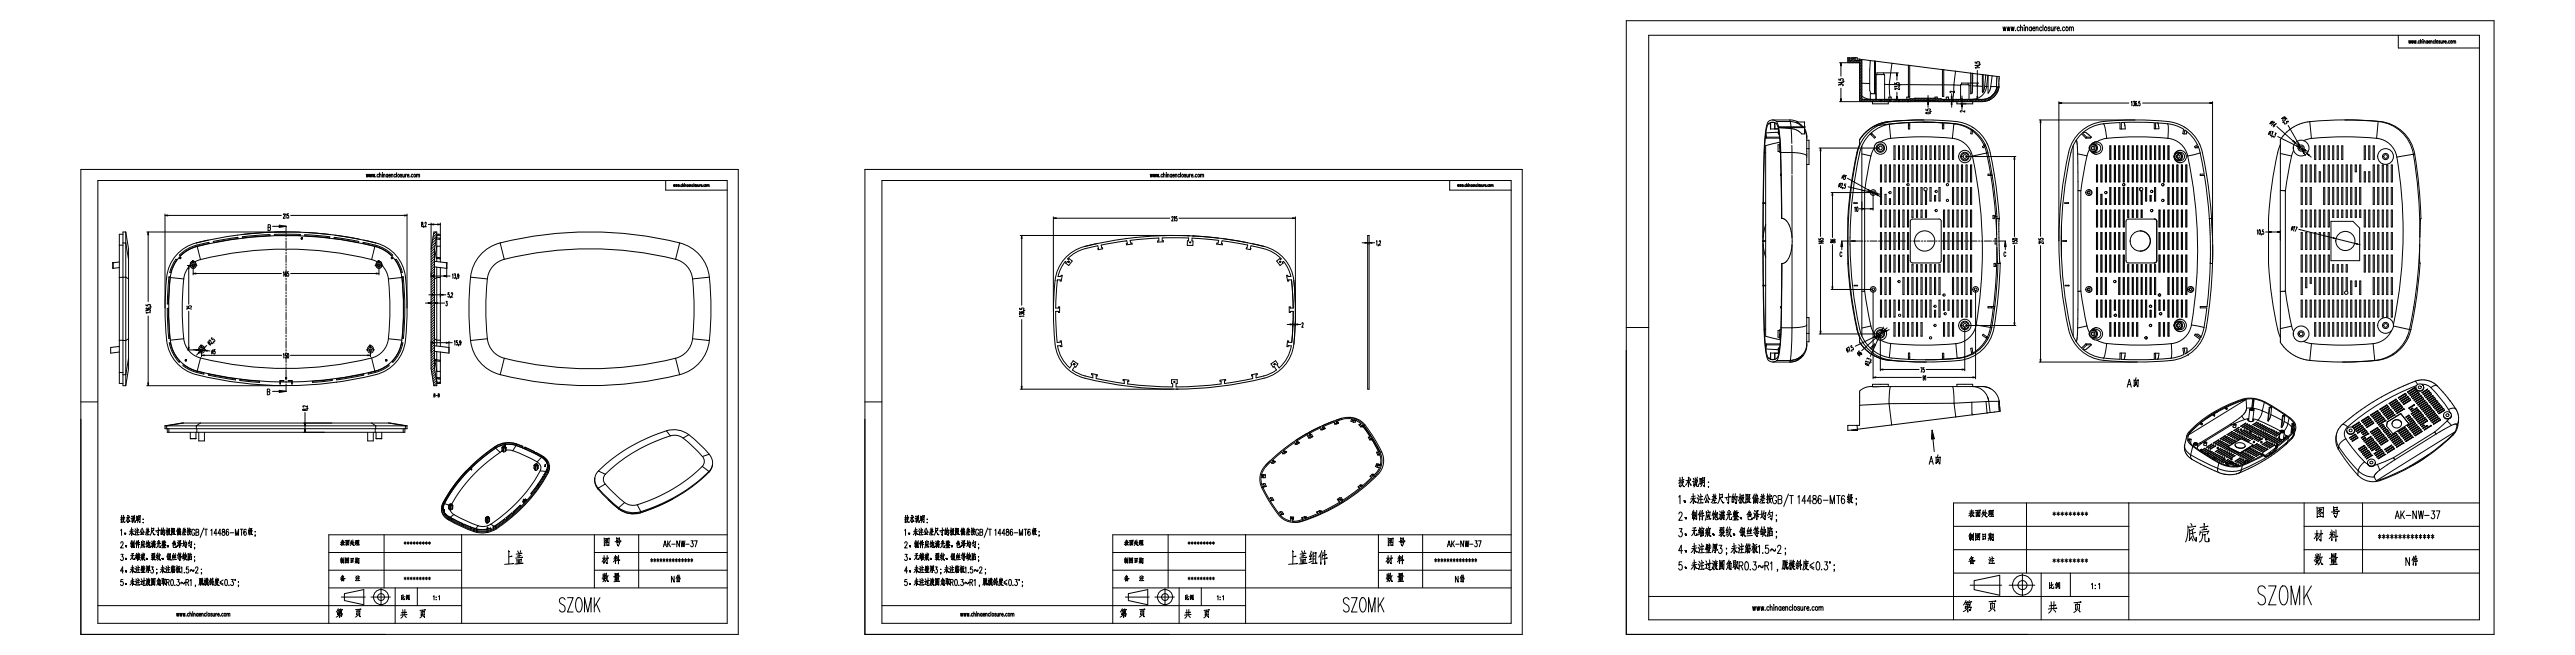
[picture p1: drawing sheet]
<svg xmlns="http://www.w3.org/2000/svg" width="1250mm" height="318mm" viewBox="0 0 1250 318" stroke-linecap="round" stroke-linejoin="round" font-family="sans-serif">
<g fill="none" stroke="#000" stroke-width=".49">
<path d="M789 10h422v298h-422zM800 17h403v284h-403zM972 13l1 2v-2v2l1-2M974 13l1 2v-2v2l1-2M976 13l1 2v-2v2l1-2M978 15h.1M980 13a.7 .7 0 0 0-1 1 .7 .7 0 0 0 1 1M981 14l1-1v2M981 12v3M982 12h.1M983 13v2M983 14l1-1v2"/>
<path d="M986 13a.7 .7 0 0 0-1 1 .7 .7 0 0 0 1 1M986 13v2M987 14h1v-1a.7 .7 0 0 0-1 1 .7 .7 0 0 0 1 1M988 14l1-1v2M988 13v2M991 13a.7 .7 0 0 0-1 1 .7 .7 0 0 0 1 1M992 12v3M995 13h-1l1 2h-1M996 13v2l1-1M997 13v2M998 13l-1 1M999 14h1l-1-1a.7 .7 0 0 0-1 1 1.1 1.1 0 0 0 2 1"/>
<path d="M1000 15h.1M1002 13a.7 .7 0 0 0-1 1 .7 .7 0 0 0 1 1M1004 14l1-1v2M1004 13v2M1005 14l1-1v2M1164 17v6h39M1169 20v1l1-1v1v-1M1171 20v1v-1v1v-1M1172 20v1v-1l1 1v-1M1175 19v2M1176 19h.1M1176 20v1"/>
<path d="M1178 20v1M1180 20v1M1182 19v2M1185 20v1M1186 20v1M1186 20h.1M1191 20v1M893 38v1v-1h1v1M893 30h4M894 32v5M894 40v1l-1-1h2M895 39h.1"/>
<path d="M897 28v2M897 30h6v19M897 28h1M897 28h.1M898 28l-1 1M898 28h1M898 28v1M898 29h1v-1h2v1M898 29l-1 1M899 29l-1 1M899 28v1M900 28l-1 1"/>
<path d="M900 28v1h4M900 28l-2 2M900 29l-1 1M901 29l-1 1M901 29h2M902 29l-1 1M903 29h5M903 29h.1M903 29l-1 1M904 29v19M904 29l-1 2M904 30l-1 1"/>
<path d="M904 31l-1 1M904 32l-1 1M904 32l-1 2M904 33l-1 1M904 34l-1 1M904 35l-1 1M904 36l-1 1M904 37l-1 1M904 38l-1 1M904 39l-1 1M904 40l-1 1M908 29l2 1"/>
<path d="M908 29v15v1M910 30v15M910 30h.1M910 30l8 1M911 36v-1h3v1M915 35h6M918 31l8 1M918 31l-1 10M921 37v2M926 32v15h1v-15M926 32h1M927 32l16 2"/>
<path d="M943 34v13h1M943 34h.1M943 34l6 1M943 34v13M949 35h8M949 35l-1 6M957 35v11v-1M957 35v1M957 36v9M957 36h1M958 36h4M958 36l-1 6"/>
<path d="M959 30v1h1v-1h1v1M960 34v6M960 31v1h-1h2M961 31h.1M961 33h-2M962 36v9h1M962 36h1M963 36v9M963 36h1M964 36l1 1M964 36l-1 6M965 37l-1 5"/>
<path d="M965 37h.1M965 37v8l1-3M965 37h2M967 37h2M967 37l-1 5M969 37v5M969 37a1.1 1.1 0 0 1 1 1 1.1 1.1 0 0 1 0 1v3M1173 21h.1M1174 20v1M1175 20l1 1M1176 20h1v1M1179 20h1h-1l1 1"/>
<path d="M1180 20l1 1M1182 20h-1v1h1M1184 20v1M1187 20v1M1188 21h.1M1189 20h-1l1 1M1191 20h1v1M859 59l-1 1M859 59v4h4M859 59l2 1v2h2M860 58h9M861 59h-2"/>
<path d="M862 59h7M862 59a3 3 0 0 0-3 0 3 3 0 0 0-2 3l-1 10v26M862 59l1 3M869 58l4 1M869 58v1M869 59v3M869 59a8 8 0 0 1 6 3M893 42v-1h1h1l-1 1M893 49h12M894 43v5M903 49h2M904 40l4 1"/>
<path d="M904 41l-1 1M904 42l-1 1M904 43l-1 1M904 43l-1 2M904 44l-1 1M904 45l-1 1M904 46l-1 1M904 46l-1 2M904 47l-1 1M904 48l-1 1M904 48h1M904 47l4 1"/>
<path d="M905 48l-1 1M905 49h57M906 48l-1 1M907 48l-1 1M908 48l-1 1M909 48l-2 1M909 49v1h8v-1M909 48l-1 1M910 48l-1 1M910 41h1M911 45h-3v3M911 48h.1"/>
<path d="M911 48v-12h4v12M911 48l-1 1M912 48l-1 1M913 48v1M913 48l-1 1M913 49h.1M914 48l-1 1M915 41h2M915 48v1M915 49h.1M915 48l-1 1M916 48v1l1-1"/>
<path d="M916 48v1M917 48v-1h1v1M917 59h1M917 59l-4 1-4 2-4 2-2 4M917 59a19 19 0 0 0-14 9M917 41h9M917 41v6M917 48v1M917 48l-1 1M917 49h.1M918 48v1M918 59a19 19 0 0 0-16 15"/>
<path d="M918 59a121 121 0 0 1 36 1 21 21 0 0 1 13 19l3 27M919 48l-1 1M919 48v1M919 49h.1M920 42h1h1M920 40v1h1v-1h1v1M920 48v1M921 45v2M921 48l-1 1M922 48v1M922 49h-1M922 41h.1"/>
<path d="M922 43v1l-2-1M923 48l-1 1M924 48v1M924 49h-1M925 48l-1 1M926 48v-1h1v1M926 48v1M926 49h-1M927 48l-1 1M927 41h16M927 49h14M928 48l-1 1"/>
<path d="M929 48l-1 1M930 48l-2 1M930 48l-1 1M931 48l-1 1M932 48l-1 1M933 48l-1 1M933 59l10 1M934 58l-17 1M934 48l-1 1M935 53l1 1v-1h1v1M935 48l-1 1M935 55a1.1 1.1 0 0 1 1-1 1.1 1.1 0 0 1 1 1 1.1 1.1 0 0 1-1 0 1.1 1.1 0 0 1-1 0z"/>
<path d="M936 48l-1 1M936 46v2M936 49h.1M936 51v1M937 54h.1M937 48l-1 1M938 48l-1 1M939 48l-2 1M939 49h.1M939 49h-9M939 48h-34M939 48l-1 1"/>
<path d="M940 48l-1 1M941 48l-1 1M942 48l-1 1M943 60v2v-2M943 60l-16-1v4h-1v-4a26 26 0 0 0-18 5M943 48l-1 1M943 48v1M943 49h.1M943 41h5M944 60h4M944 48v1M945 48l-1 1"/>
<path d="M945 48v-1h1v1M946 48v1M946 49h-1M947 48l-1 1M947 45v2M947 48v1M947 51v1M948 48v1M948 49h-1M948 41v7l-2 1M948 41h4M949 44v1l-2-1v1"/>
<path d="M949 48l-1 1M950 48l-1 1M950 49v1h8v-1M950 48v1M950 49h-1M951 48l-1 1M951 49l1-1v1M952 48v-7h4v7M952 41v-1h3v1M952 49h.1M952 47v1M952 49v1"/>
<path d="M952 52v1M953 48v1M953 48h.1M953 49l1-1v1M954 54h-3h1M954 49h.1M955 48v1M955 48h.1M955 49l1-1v1M956 40h4M956 48l-1 1M956 42h1"/>
<path d="M956 49h.1M957 48v1M957 48h.1M957 42h5M957 42v3M958 48l-1 1M959 48l-2 1M959 48l-1 1M960 42v5M960 48l-1 1M961 48l-1 1M962 48l-2 1"/>
<path d="M962 48h-20h-3v-1h1l-1 2M962 48l-1 1M963 48l-1 1M963 42h1M963 42v3M964 49h-2M964 48l-1 1M964 42h1M964 42a7 7 0 0 1-7 6M965 48l-1 1M965 48h-3M966 42h3"/>
<path d="M969 44l-2 2-2 2M969 42h.1M969 42h1M969 42v2M970 45l-4 4M970 42l-1 1M970 43l-6 6M970 42l-1 2M970 42v3l-2 2-2 1-2 1M990 58h46M990 60v55M999 49v68"/>
<path d="M1001 50h32M1030 59v4M1030 59l16 1v2h2l-1-2M1031 59l1 4h-3v-4l-8 1M1034 50l1-1v2M1035 49h1v2h-1M1037 49a1.2 1.2 0 0 0-1 1 1.2 1.2 0 0 0 1 1v-1l-1 1M1038 51h.1M1039 49h-1v1h1v1h-1M1040 50h33M1074 49v68M1103 59l-1 1"/>
<path d="M1104 59l-1 2M1109 59h-1M1109 57l-2 1M1110 58v-1l-1 1-1 1v-1M1111 59h-1v1h-1M1121 59l1 8M1121 59l-4 1-4 2-3 3-3 3M1138 58l17 1M1154 59h1M1154 59v8M1154 59l-16-1-17 1M1154 59a19 19 0 0 1 17 16"/>
<path d="M1155 59a19 19 0 0 1 17 16M856 74v24M856 74h1M857 67v-2l-1 9M857 67h7M857 67h.1M858 60l-1 4v3M858 60h1M862 62v-2l1 1v4M863 64h-6M863 65h.1M863 65h1"/>
<path d="M863 62h13M863 62h.1M863 63l1 9M863 62l1 8 1 15M863 62h6M864 70h-1v4h1M864 72v-1l1 35M864 72h.1M864 69l-7 2v92l7 2M864 70v4h6M864 62h-1M869 62l1 8"/>
<path d="M870 71v3M870 74l5 1 2 1M870 74v10M875 62l-3-3h4v6h-1l-3-2-3-1M876 62l1 4v8M876 63l1 4M877 72h1M877 68h1v12h-1M877 73v95M883 72h29M884 73v42M901 74h1"/>
<path d="M901 74l-2 12-2 15v27l1 16 3 16M902 74a199 199 0 0 0 0 86M903 68v2l-2 4M904 71v92M904 75l4 1M908 65l2 2zM908 65l-2 2a61 61 0 0 0-6 25 184 184 0 0 0 4 72l4 5M909 65l-1 1M910 72a83 83 0 0 0-5 21l-1-1M913 69l-2 1-1 2M913 69a3 3 0 0 1 3 3 3 3 0 0 1-3 3 3 3 0 0 1-3-3M917 60l1 7"/>
<path d="M918 67l-5 2M918 67l12-1 14 1a12 12 0 0 1 13 9M919 71h1v6h-1zM922 71v6zM924 71v6zM926 71v6zM926 61h1M928 71h1v6h-1zM930 71h1v6h-1zM932 71h1v6h-1zM935 71v6zM937 71v6z"/>
<path d="M939 71h1v6h-1zM941 71h1v6h-1zM943 61h.1M943 71h1v6h-1zM946 71v6zM948 71v6zM948 60h1M948 60v7M948 60a18 18 0 0 1 16 14M949 60l5 1 4 2M949 60a154 154 0 0 0-39 1M954 76h24"/>
<path d="M957 63v2l1-2M957 76a210 210 0 0 1 2 84 11 11 0 0 1-10 7M958 63l5 6 1 1-2 1 1 1 1-1M964 70l1 4M964 74h1M964 74l-7 2M964 74l4 25 1 6h-2v1h1v-1h1h-1M965 74l2 11M978 77v38M1006 71v92M1008 68h.1M1008 68v7"/>
<path d="M1008 75l1 17 1 1M1008 75l5 1M1011 65l2 2M1011 64h1l3 3M1012 67l-2-2-2 2a61 61 0 0 0-6 25 183 183 0 0 0 5 72l3 5 2-2M1013 67h2M1013 67h-1M1013 76l-3 17M1014 73l-1 3M1015 67h-3M1015 74l3 1M1016 74h.1"/>
<path d="M1016 70h.1M1016 71a.9 .9 0 0 0-1 1 .9 .9 0 0 0 1 1M1016 70h2a2 2 0 0 1 2 2 2 2 0 0 1-2 2h-2M1016 70a1.6 1.6 0 0 1 2 2 1.6 1.6 0 0 1-2 1M1017 71v2M1018 69l-3 1M1018 69a3 3 0 0 1 2 4 3 3 0 0 1-5 1M1021 60l2 7M1021 60l-6 2-4 2M1023 67l-5 2M1024 71h1v6h-1zM1026 71h1v6h-1z"/>
<path d="M1026 71v6M1028 71h1v6h-1zM1029 71v6M1031 71v6zM1031 71v6M1033 71v6zM1033 71v6M1035 71h1v6h-1zM1037 71h1v6h-1zM1039 71h1v6h-1zM1039 71v6M1041 71h1v6h-1z"/>
<path d="M1042 71v6M1044 71v6zM1044 71v6M1046 71v6zM1046 71v6M1046 62v-2a28 28 0 0 1 14 3M1048 71h1v6h-1zM1050 71h1v6h-1zM1052 60v7M1052 67a11 11 0 0 1 10 9M1052 67a149 149 0 0 0-29 0M1052 71h1v6h-1z"/>
<path d="M1055 76l1 2 2 1M1057 75v2v-1zM1057 74a1.6 1.6 0 0 1 2 2 1.6 1.6 0 0 1-2 2M1057 74h1M1057 78h1M1058 74a2 2 0 0 1 2 2 2 2 0 0 1-2 2M1058 73l-2 1-1 2M1060 63v2M1061 63l5 6 1 1-2 1 1 1M1061 64v1h-1M1062 76a219 219 0 0 1 2 82M1066 72l1-1 1 3"/>
<path d="M1067 71l-1 1M1067 71h.1M1068 74l2 10M1068 74l-6 2M1102 64l-1 1M1103 64v1l-1 1v-1M1103 66v1M1104 61h-1l2-1-2 2M1104 64l1 1-1 1v1l-1-1M1105 61l8 7M1106 66l9 5M1107 74l5 2"/>
<path d="M1107 68v6M1107 68h.1M1107 74v18M1107 70l-3 11-2 16-1 9v22l2 20 3 12 1 4M1111 61l5 8M1113 73l-1 7-3 13M1114 69l6 5M1116 71l2 1M1116 71l2 2M1118 74l1 2M1119 73l1 1M1121 75l1 1"/>
<path d="M1122 67l-4 1M1124 71v6zM1126 71v6zM1128 71v6zM1130 71h1v6h-1zM1132 71h1v6h-1zM1134 71h1v6h-1zM1137 71v6zM1148 71v6zM1150 71v6zM1152 71v6zM1154 67l-16-1-16 1"/>
<path d="M1154 67a11 11 0 0 1 9 9M1163 76l3 19a218 218 0 0 1-4 63M1171 75l-8 1M1171 75h1M1171 75l3 20 1 20M1172 75l2 16 1 15M39 82h319v226h-319zM47 88h306v214h-306zM178 85v1v-1l1 1v-1M179 85l1 1v-1v1v-1M181 85v1v-1l1 1v-1M182 86h.1"/>
<path d="M184 85h-1v1h1M184 85h1v1M184 84v2M186 84h.1M186 85v1M186 85h1v1M188 85h-1l1 1M188 85v1M189 85h1h-1v1h1M190 85h1v1M190 85v1M192 85h-1l1 1"/>
<path d="M192 84v2M195 85h-1l1 1h-1M195 85l1 1M196 85v1M197 85v1M197 85h.1M198 85h1h-1v1h1M199 86h.1M200 85v1M202 85h1v1M202 85v1M203 85h1v1"/>
<path d="M323 88v4h30M327 90v1l1-1M328 90v1l1-1M329 90v1l1-1M330 90h.1M331 90h-1h1M331 90h1v1M331 89v2M332 89h.1M332 90v1M333 90v1M334 90h-1h1"/>
<path d="M334 90v1M334 90h1h-1h1M335 90h1v1M335 90v1M337 90h-1h1M337 89v2M339 90h-1M339 90h.1M339 90v1M340 90v1M340 90h.1M340 90h1h-1h1"/>
<path d="M341 90h.1M342 90h.1M343 90h1v1M343 90v1M344 90v1M420 82h319v226h-319zM428 88h306v214h-306zM558 85l1 1v-1v1v-1M560 85v1v-1l1 1v-1M561 85l1 1v-1v1v-1M563 86h.1M564 85v1"/>
<path d="M565 85l1 1M565 84v2M566 84h.1M566 85v1M567 85v1M569 85h-1v1h1M569 85v1M569 85h1l-1 1h1M570 85h1v1M570 85v1M573 85h-1v1h1M573 84v2"/>
<path d="M576 85h-1l1 1h-1M576 85v1h1M577 85v1M578 85h-1M578 85h1h-1l1 1M580 86h.1M581 85h-1l1 1M583 85v1M583 85h1v1M704 88v4h30M708 90v1v-1M709 90v1v-1"/>
<path d="M710 90v1v-1M711 90h.1M712 90h-1h1M712 90v1M712 89v2M713 89h.1M713 90v1M713 90h1v1M715 90h-1h1M715 90v1M715 90h.1M716 90v1"/>
<path d="M717 90h-1h1M717 89v2M719 90h.1M719 90h1M720 90v1M721 90h-1M721 90h.1M722 90h.1M723 90h-1h1M724 90v1M724 90h1v1M856 99v18"/>
<path d="M856 99v16M857 98h-1l1 1M865 84v22M870 85v30M889 93h20M889 95v20M893 89l-1 2M894 89l-1 2h1M895 91l-1 1M895 85l-1 2M896 89h-1v1h1v1h-1M896 85l-1 1h1l-1 1"/>
<path d="M897 87l10 5M897 91l10 2M900 98l1 1zM905 93v48M908 93l2 1M909 93l1 1M909 94v8M911 94h2M912 95h1M913 91v8zM913 80v8zM915 94h1v5h-1z"/>
<path d="M915 80h1v8h-1zM917 96h1v3h-1zM917 80h1v8h-1zM919 91h1v8h-1zM919 80h1v8h-1zM922 91v8zM922 80v8zM924 91v8zM924 80v8zM926 80v8zM926 91v8zM928 91h1v8h-1z"/>
<path d="M928 80h1v8h-1zM930 91h1v8h-1zM930 80h1v8h-1zM932 91h1v8h-1zM932 80h1v8h-1zM934 91a.8 .8 0 0 1 1 0 .8 .8 0 0 1 0 1v7v-6l-1-1zM935 80v8zM937 91v7zM937 80v8zM939 80h1v8h-1zM939 95h1v3h-1zM941 91h1v7h-1z"/>
<path d="M941 80h1v8h-1zM943 80h1v8h-1zM946 80v8zM948 80v8zM948 91v8zM950 91v8zM950 80v8zM952 91h1v8h-1zM952 80h1v8h-1zM954 91h1v8h-1zM954 80h1v8h-1zM956 91h1v8h-1z"/>
<path d="M956 80h1v8h-1zM967 85h-2h2M967 85l2 21M1002 98l2 1zM1004 98v1M1009 93v48M1010 93v48M1014 95h.1M1014 92h.1M1014 93h-1l1 1M1014 92a1.4 1.4 0 0 1 1 1 1.4 1.4 0 0 1-1 2M1018 91v8z"/>
<path d="M1018 80v8zM1018 80v8M1018 91v8M1020 94v5zM1020 80v8zM1022 96v3zM1022 80v8zM1022 93h.1M1022 93h1l-1 1M1024 91h1v8h-1zM1024 80h1v8h-1zM1026 91h1v8h-1z"/>
<path d="M1026 80h1v8h-1zM1026 80v8M1026 91v8M1028 91h1v8h-1zM1028 80h1v8h-1zM1029 80v8M1029 91v8M1031 91v8zM1031 80v8zM1031 89v1M1031 80v8M1031 91v8"/>
<path d="M1033 80v8zM1033 91v8zM1033 80v8M1033 91v8M1035 91h1v8h-1zM1035 80h1v8h-1zM1037 91h1v8h-1zM1037 80h1v8h-1zM1039 91a.8 .8 0 0 1 1 0 .8 .8 0 0 1 0 1v7h-1v-6v-1zM1039 80h1v8h-1zM1039 91a.8 .8 0 0 0 0 1 .8 .8 0 0 0 0 1M1039 80v8"/>
<path d="M1039 93v6M1041 91h1v7h-1zM1041 80h1v8h-1zM1042 80v8M1042 91v7M1044 95v3zM1044 80v8zM1044 80v8M1044 95v3M1044 92h.1M1044 93h.1M1044 92l1 1h-1"/>
<path d="M1046 91v7zM1046 80v8zM1046 80v8M1046 91v7M1048 80h1v8h-1zM1050 97h.1M1050 98h.1M1050 89h.1M1050 90h.1M1050 97v1M1050 89v1M1050 80h1v8h-1z"/>
<path d="M1052 91h1v8h-1zM1052 80h1v8h-1zM1054 91h1v8h-1zM1054 80h1v8h-1zM1055 80v8M1055 91v8M1057 91v8zM1057 80v8zM1057 80v8M1057 91v8M1059 91v8zM1059 80v8z"/>
<path d="M1059 80v8M1059 91v8M1061 91h1v8h-1zM1061 80h1v8h-1zM1061 80v8M1061 91v8M1070 85h-2h2l2 21M1107 92v49M1107 92l2 1M1109 93v48M1117 91h1v8h-1zM1117 80h1v8h-1z"/>
<path d="M1119 91h1v8h-1zM1119 80h1v8h-1zM1121 91h1v8h-1zM1121 80h1v8h-1zM1124 80v8zM1126 83v5zM1128 91v8zM1128 80v8zM1130 91h1v8h-1zM1130 80h1v8h-1zM1132 80h1v8h-1zM1132 91h1v8h-1z"/>
<path d="M1134 91h1v8h-1zM1134 80h1v8h-1zM1137 91v8zM1137 80v8zM1139 91v8zM1139 80v8zM1141 91h1v8h-1zM1141 80h1v8h-1zM1143 91h1v8h-1zM1143 80h1v3h-1zM1145 91h1v8h-1zM1145 80h1v8h-1z"/>
<path d="M1148 83v5zM1150 83v5zM1152 91v8zM1152 80v8zM1154 91h1v8h-1zM1154 80h1v8h-1zM1156 91h1v8h-1zM1156 80h1v8h-1zM1158 80h1v8h-1zM1158 91h1v8h-1zM1161 91v8zM1161 80v8z"/>
<path d="M58 119h2M60 114h-2v72h2M60 118h1l1 8M61 113v74M61 113h-1v74h1M61 113l1 8v58l-1 8M71 113h68M72 114v32M80 104v46M81 105h56M95 118a20 20 0 0 0-15 22 112 112 0 0 0 2 30 20 20 0 0 0 17 13 176 176 0 0 0 86-2 21 21 0 0 0 12-21 112 112 0 0 0-1-30 19 19 0 0 0-14-12M95 118l5-1a180 180 0 0 1 82 1"/>
<path d="M96 120l1 6M96 120a179 179 0 0 1 86 0M96 120a17 17 0 0 0-13 15M101 117l-6 1M104 118l12-2-1-1-6 1-5 1v1M118 115l13-1-13 1M130 110l1 1v1h-1v-3h1v1M131 113l-14 1M132 110h7M133 114h13h-13M133 113h13M136 109l3 1h-3z"/>
<path d="M138 104l-1 2h1M139 104v2M139 110v3M139 114v1M139 116h.1M139 117v3M140 104l-1 1h1v1h-1M141 105h55M146 116h.1M146 115v1M146 115h1M146 115h.1"/>
<path d="M147 115h.1M147 115v1M147 116h.1M148 113l12 1M160 115l-12-1 12 1M162 116v-1l7 1 5 1v1M162 116l12 2M163 114l11 2M176 118a25 25 0 0 1 15 6h-1a25 25 0 0 0-14-6M177 117l5 1M182 120l-2 6M182 120a17 17 0 0 1 13 15"/>
<path d="M198 104v46M205 108v1v1v-1v-1zM206 110h.1M206 108h1l-1 2h1M208 109h1M209 108v12M211 109h1M211 119l-2 2M211 118l-2 2M212 113l-2 1M212 116l-2 2M212 116h.1"/>
<path d="M212 115v1M212 115l2 1h-2M212 115h.1M212 115l-2 2M212 116v9M212 114l-1 7v58l1 4h2v1h-2v1M212 120l-1 6M212 119h2M212 113l-2 2M213 114h-1M214 114h-2v1M214 108v5"/>
<path d="M214 114h.1M243 118l2 8M330 118l-2 8M495 114h75M496 116v32M511 105v46M513 106h55M527 120a20 20 0 0 0-15 22 112 112 0 0 0 1 30 20 20 0 0 0 17 12 176 176 0 0 0 87-1 21 21 0 0 0 11-21 112 112 0 0 0-1-30 19 19 0 0 0-13-12M527 120l4-1a180 180 0 0 1 83 1M532 118l-5 2M562 116v1h3l-1-2h13l-1 4h3v-3l13 1-1 1 2 1v-1v-1l12 2h1l-1 2h2v-2a25 25 0 0 1 15 7l-1-1-1 2 1 2 2-2 2 4 2 3h-2v2h1h-1h2v5l1 8h-2v3l2-1M563 116l-14 1 1 1-3 1v-2l-10 1-2 1v2h-2v-2a26 26 0 0 0-15 7h1v-1l1 2-1 2-2-1 1-1h-1v1l-3 6h2l-1 2h-2"/>
<path d="M564 114h13M569 106v-1v2M570 105v2M571 105v1v1M572 106h55M579 114l13 2M594 116l12 2M608 118l6 2M629 105v46M661 118h2M664 114h1v75h-1zM664 118h1"/>
<path d="M666 118h1M668 117v2M669 119h.1M670 117l-1 2h1M856 117v21M856 117h1M856 117h.1M856 119v19M856 115v2M856 117v2M856 119l1 6M857 109l-1 6"/>
<path d="M865 106l2 1 1 2 2 6M870 115v4M870 119v40M870 119l-2 6-1 2-2 1M883 116h1h1M883 117a1.2 1.2 0 0 0 1 1 1.2 1.2 0 0 0 1-1h-1M884 119v42M885 118h-2M889 117v1l1-1 1 1zM889 116a1.2 1.2 0 0 0 1 1 1.2 1.2 0 0 0 1-1h-1v1M889 119v20M897 117h-3v4"/>
<path d="M898 117h1M899 117h1zM899 117h1M900 101l1-1v3M901 117h3M901 101a1.1 1.1 0 0 1 1 1 1.1 1.1 0 0 1 0 1zM902 101h2M905 117h1M905 101h3M906 117h1M908 117h3M912 117h.1"/>
<path d="M913 102v8zM913 113v8zM913 117h1M915 117h3M915 102h1v8h-1zM915 113h1v8h-1zM917 102h1v8h-1zM917 113h1v8h-1zM919 117h.1M919 102h1v8h-1zM919 113h1v8h-1zM920 117h1"/>
<path d="M922 102v8zM922 113v8zM922 117h3M924 102v8zM924 113v8zM926 117h.1M926 102v8zM926 113v8zM927 117h1M928 102h1v3h-1zM928 106h13M928 106l-1 1v20l1 1h13l1-1v-20l-1-1"/>
<path d="M928 117h4M930 102h1v3h-1zM932 102h1v3h-1zM933 117h.1M934 117h1M935 102v3zM935 117h4M940 117h.1M941 117h1M942 117h4M943 102h1v8h-1zM943 113h1v8h-1z"/>
<path d="M946 102v8zM946 113v8zM947 117h.1M948 102v8zM948 113v8zM948 117h1M949 117h4M950 102v8zM950 113v8zM952 102h1v8h-1zM952 113h1v8h-1zM953 117h1"/>
<path d="M954 102h1v8h-1zM954 113h1v8h-1zM955 117h1M956 117h4M956 102h1v8h-1zM956 113h1v8h-1zM960 117h1M962 117h.1M963 117h4M967 117h1M969 105v9M969 117h.1"/>
<path d="M969 114v6M969 116h-1v2h1M969 106v8M969 106h.1M970 117h3v4M970 106l1 22M970 106h.1M970 106h-1M977 117h1h1M977 116a1.2 1.2 0 0 1 2 0h-2zM978 119v38M979 118h-2"/>
<path d="M990 116h1h-1h2h-1M990 119v55M992 118h-2M992 117h-2M1001 109v16M1001 117h2zM1003 117h.1M1018 102v8zM1018 113v8zM1018 102v8M1018 113v8M1020 102v8z"/>
<path d="M1020 113v8zM1022 102v8zM1022 113v8zM1024 102h1v8h-1zM1024 113h1v8h-1zM1026 102h1v8h-1zM1026 113h1v8h-1zM1026 102v8M1026 113v8M1028 102h1v8h-1zM1028 113h1v8h-1zM1029 102v8"/>
<path d="M1029 113v8M1031 102v8zM1031 113v8zM1031 102v8M1031 113v8M1033 102v3zM1033 102v3M1033 106h13M1033 106l-1 1v20l1 1h13M1035 102h1v3h-1zM1037 102h1v3h-1zM1039 112h.1"/>
<path d="M1039 112a5 5 0 0 1 5 5 5 5 0 0 1-5 5M1039 102h1v3h-1zM1039 102v3M1044 102h.1M1044 103h.1M1044 102h1l-1 1M1047 107v20M1047 107h.1M1047 107l-1-1 1 1M1048 102h1v8h-1zM1048 113h1v8h-1zM1050 102h1v8h-1z"/>
<path d="M1050 113h1v8h-1zM1052 102h1v8h-1zM1052 113h1v8h-1zM1054 102h1v8h-1zM1054 113h1v8h-1zM1055 102v8M1055 113v8M1057 102v8zM1057 113v8zM1057 102v8M1057 113v8M1059 102v8z"/>
<path d="M1059 113v8zM1059 102v8M1059 113v8M1061 102h1v8h-1zM1061 113h1v8h-1zM1061 102v8M1061 113v8M1072 106h.1M1072 106l1 22M1074 106l-2-13-2-15a21 21 0 0 0-23-19 120 120 0 0 0-31 1 20 20 0 0 0-13 18 193 193 0 0 0 2 85 21 21 0 0 0 21 12 125 125 0 0 0 32-1 21 21 0 0 0 14-20l2-26M1074 106h-2M1074 106h.1"/>
<path d="M1074 106v9M1074 115v4M1074 119v9M1096 112v2M1097 112v2a1.2 1.2 0 0 1 0-2zM1098 114h.1M1099 112h-1h1v2l-1-1M1100 113h1M1102 113h3M1113 110l-1 2M1113 110h1l-1 2M1114 110h1l-1 2"/>
<path d="M1116 111l17 4M1117 102h1v8h-1zM1117 113h1v8h-1zM1119 102h1v8h-1zM1119 113h1v8h-1zM1121 102h1v8h-1zM1121 113h1v8h-1zM1124 102v8zM1124 113v8zM1126 102v8zM1126 113v8zM1128 102v8z"/>
<path d="M1128 113v8zM1130 102h1v8h-1zM1130 113h1v8h-1zM1131 107h11l3 4v16h-14zM1132 102h1v3h-1zM1134 116l9 2M1134 102h1v3h-1zM1137 102v3zM1139 102v3zM1141 102h1v3h-1zM1143 102h1v3h-1zM1144 118l2 1"/>
<path d="M1145 102h1v3h-1zM1148 102v8zM1148 113v8zM1150 102v8zM1150 113v8zM1152 102v8zM1152 113v8zM1154 102h1v8h-1zM1154 113h1v8h-1zM1156 102h1v8h-1zM1156 113h1v8h-1zM1158 102h1v8h-1z"/>
<path d="M1158 113h1v8h-1zM1161 102v8zM1161 113v8zM1175 119l-2 17-2 17a25 25 0 0 1-9 18M1175 119v9M1175 115v4M1175 106v9M1175 106h.1M55 128v1M55 128h.1M55 127v1M55 127h.1"/>
<path d="M55 130h.1M55 129v1M55 129h.1M58 130h-3M58 127l-3 1M58 135h3h1M83 135l-1-1-1 13M83 135l-1 12M83 135h6M83 135a147 147 0 0 0 0 30M86 126l-3 6h-1l2-5 1-1h1M87 124a25 25 0 0 1 14-6h1a25 25 0 0 0-14 6z"/>
<path d="M87 125h.1M87 125h1M88 125h.1M89 135a140 140 0 0 0 0 29M91 129h2M92 130v18M92 129l-2 3-1 3M92 129h.1M93 128h1M93 127v1l-1 1M93 127h1v1h-1zM93 127h.1"/>
<path d="M94 129v4M94 127h1M95 127v2a1.4 1.4 0 0 1-1 1 1.4 1.4 0 0 1-2-1M95 129h1h-1M95 129a1.4 1.4 0 0 0-1-2 1.4 1.4 0 0 0-2 2M95 133h42M97 126a172 172 0 0 1 83 0M97 126l-2 1M137 132h1v2M139 121v1M139 122v1M139 124v3"/>
<path d="M139 128v1M139 129v1M139 131v3M139 135v1M139 136v1M139 138v3M139 132a1.1 1.1 0 0 0-1 1 1.1 1.1 0 0 0 1 1v-1h-1M140 132l-1 1h1v1h-1M141 133h42M180 126l3 1M183 127l-1 2h1M183 128h2"/>
<path d="M184 127v1zM184 127h-1M184 129v4M184 127l1 1M185 128l1 1h-1M185 129l2 2 2 4M189 135a140 140 0 0 1 0 29M190 125h.1M190 125h1M192 126l1 1 2 5M192 126l3 6M195 135h-6"/>
<path d="M195 135a147 147 0 0 1 0 30M195 134l1 1a148 148 0 0 1 0 29h-1a144 144 0 0 0 0-30zM211 134h4M211 130h6M211 122l-2 1M211 123l-2 2M211 124l-2 2M211 125l-2 2M211 127l-2 1M211 128l-2 2M211 129l-2 2M211 130l-2 2"/>
<path d="M211 132l-2 1M211 133l-2 1M211 134l-2 2M211 137l-2 1M211 138l-2 1M211 139l-2 2M211 127h.1M211 120l-2 2M211 127l6 1M212 125h.1M212 125h2v1l-2-1M212 125v2"/>
<path d="M212 130v38M214 127v-13h-2v-1h-1l-2 8v58l2 8M214 135h-2l-3 2M214 130v38M217 131v4M217 134h1M217 127h.1M217 127v1M217 128h.1M217 128v2M217 130h.1M220 133v2"/>
<path d="M221 133v1v1h-1M222 135l-1 1M223 134h-1v-1h1a1.2 1.2 0 0 1-1 2M228 135h9M237 135a141 141 0 0 0 0 29M245 126a11 11 0 0 0-8 9M245 126a172 172 0 0 1 83 0M328 126a11 11 0 0 1 8 9M336 135a141 141 0 0 1 0 29M344 135h-8M513 136l-1 13h2v3l-2-1M513 136h.1"/>
<path d="M856 139v23l1 10a3 3 0 0 0 2 3 3 3 0 0 0 3 0M856 139v21M857 138h-1l1 1M865 128l-1 36M865 128v31M894 123l-1-1v1v2l1-1M900 138l2 1zM913 135v8zM913 124v8zM915 135h1v8h-1zM915 124h1v8h-1zM917 135h1v8h-1z"/>
<path d="M917 124h1v8h-1zM919 124h1v8h-1zM922 124v8zM924 135v8zM924 124v8zM926 135v8zM926 124v8zM928 135h1v8h-1zM928 128h1v4h-1zM930 135h1v8h-1zM930 128h1v4h-1zM932 135h1v8h-1z"/>
<path d="M932 128h1v4h-1zM935 135v8zM935 128v4zM937 135v8zM937 128v4zM939 135h1v8h-1zM939 128h1v4h-1zM941 135h1v8h-1zM941 128h1v4h-1zM943 124h1v8h-1zM946 124v8zM948 124v8z"/>
<path d="M948 135v8zM950 135v8zM950 124v8zM952 135h1v8h-1zM952 124h1v8h-1zM954 135h1v8h-1zM954 124h1v8h-1zM956 135h1v8h-1zM956 124h1v8h-1zM969 129v-1h-1v1h1M969 120l1 8M969 120v15l-1 14"/>
<path d="M970 128h.1M970 128l-2 21M970 128h1M971 128h.1M971 128v7a143 143 0 0 1-4 29 21 21 0 0 1-21 11l-15 1-13-1M974 123l-1-1v1v1h1M1002 138h2zM1014 139h.1M1014 140h-1l1 1M1014 139a1.4 1.4 0 0 1 1 1 1.4 1.4 0 0 1-1 2M1018 135v8zM1018 124v8z"/>
<path d="M1018 124v8M1018 135v8M1020 135v8zM1020 124v8zM1022 135v8zM1022 124v8zM1024 124h1v8h-1zM1026 124h1v8h-1zM1026 136l1 1h-1M1026 124v8M1028 135h1v8h-1zM1028 124h1v8h-1z"/>
<path d="M1029 124v8M1029 135v8M1031 135v8zM1031 124v8zM1031 124v8M1031 135v8M1033 128v4zM1033 135v8zM1033 128v4M1033 135v8M1035 135h1v8h-1zM1035 128h1v4h-1z"/>
<path d="M1037 135h1v8h-1zM1037 128h1v4h-1zM1039 122h.1M1039 135h1v8h-1zM1039 128h1v4h-1zM1039 128v4M1039 135v8M1041 135h1v8h-1zM1041 128h1v4h-1zM1042 128v4M1042 135v8M1044 135v8z"/>
<path d="M1044 128v4zM1044 128v4M1044 135v8M1046 135v8zM1046 128v4zM1046 128v4M1046 135v8M1047 127h.1M1047 127l-1 1M1048 124h1v8h-1zM1050 124h1v8h-1zM1052 135h1v8h-1z"/>
<path d="M1052 124h1v8h-1zM1054 135h1v8h-1zM1054 124h1v8h-1zM1055 124v8M1055 135v8M1057 135v8zM1057 124v8zM1057 124v8M1057 135v8M1059 135v8zM1059 124v8zM1059 124v8"/>
<path d="M1059 135v8M1061 135h1v8h-1zM1061 124h1v8h-1zM1061 124v8M1061 135v8M1063 139a1.4 1.4 0 0 1 2 1 1.4 1.4 0 0 1-2 2M1063 140v1M1073 128l-2 21h-3h3l-1 10M1073 128h1M1073 128h.1M1074 128h.1M1117 135h1v8h-1z"/>
<path d="M1117 124h1v8h-1zM1119 124h1v8h-1zM1119 135h1v5h-1zM1121 124h1v8h-1zM1121 135h1v2h-1zM1124 135v8zM1124 124v8zM1126 135v8zM1126 124v8zM1128 135v8zM1128 124v8zM1130 135h1v8h-1z"/>
<path d="M1130 124h1v8h-1zM1132 128h1v4h-1zM1132 135h1v8h-1zM1134 135h1v8h-1zM1134 128h1v4h-1zM1137 135v8zM1137 128v4zM1139 135v6a1 1 0 0 1 0 2 .8 .8 0 0 1-1-1 .8 .8 0 0 1 1-1zM1139 128v4zM1141 136h1v7h-1zM1143 136h1v3h-1zM1145 136h1v7h-1z"/>
<path d="M1148 124v8zM1150 124v8zM1152 135v8zM1152 124v8zM1154 135h1v8h-1zM1154 124h1v8h-1zM1156 135h1v8h-1zM1156 124h1v8h-1zM1158 124h1v8h-1zM1158 135h1v8h-1zM1161 135v8zM1161 124v8z"/>
<path d="M1175 128h.1M1175 128l-3 21M71 151v-1h1l1 1M71 148h1h1M71 149a1.1 1.1 0 0 0 1 1 1.1 1.1 0 0 0 1 0h-1M72 153v33M73 149h.1M73 152h-2M81 148h1M91 149h1h1M92 151v17M93 150l-2-1v1"/>
<path d="M139 142v1M139 143v1M139 145v3M139 149v1M139 150v1M139 152v3M139 156h.1M139 157v1M139 159v3M207 147h1M208 143h2M209 147h2"/>
<path d="M211 140l-2 2M211 141l-2 2M211 143l-2 1M211 144l-2 2M211 145l-2 2M211 146l-2 2M211 148l-2 1M211 149l-2 1M211 150l-2 2M211 151l-2 2M211 152l-2 2M211 154l-2 1"/>
<path d="M211 155l-2 2M211 156l-2 2M211 157l-2 2M211 159l-2 1M211 160l-2 1M211 143h3M212 147h4M215 143h1M216 146h1v2h-1M218 142l-1 1h1v1h-1M219 144l-1 1M219 143v-1v2h1"/>
<path d="M495 153v-1h1h1v1M495 150h1l1-1v1M495 151a1.2 1.2 0 0 0 1 1 1.2 1.2 0 0 0 1-1h-1v1M496 155v33M497 151h1M497 153h-2v1M512 151l1 15 2-1v3h-2l3 6 3 5 2-4 2 2-2 3 1 1 8 2v-2l3 1-1 2M625 157h1M628 157v1M628 157h1M628 151l-1 15-2-1v3h2l-3 6-3 5-2-4-2 2 3 3-2 1-8 2v-2l-3 1h1v2M629 157v1"/>
<path d="M630 157h1M632 157v2h1M789 159h11M856 160h1M856 160l1 9v-2M864 160v4M865 159a39 39 0 0 1-3 16M865 159h5M870 159l-1 16M877 158l-2 1h-5M877 154h1v12h-1M889 140h20"/>
<path d="M901 160h1M901 160l2 4v2M902 160a19 19 0 0 0 16 15M904 141h1l1 6a45 45 0 0 0 4 15M908 158l-4 1M909 141v43M913 146v8zM914 159v1M915 146h1v8h-1zM916 159l-1 1M917 160l-1 1M917 146h1v8h-1z"/>
<path d="M919 146h1v8h-1zM919 157h1v6h-1zM922 146v5zM922 157v6zM924 146v8zM924 157v6zM926 146v8zM926 157v6zM928 146h1v8h-1zM928 157h1v6h-1zM930 146h1v8h-1zM930 157h1v6h-1z"/>
<path d="M932 146h1v8h-1zM932 157h1v6h-1zM935 146v8zM937 146v8zM939 151h1v3h-1zM941 146h1v8h-1zM943 146h1v5h-1zM943 157h1v6h-1zM946 146v5zM946 157v6zM948 146v8zM948 157v6z"/>
<path d="M950 146v8zM952 146h1v8h-1zM954 158v22M954 158h24M954 146h1v8h-1zM956 146h1v8h-1zM959 141v43M959 158l7 1M966 159h1M966 159l-1 5M967 149h.1M967 159l-2 5"/>
<path d="M968 149l-2 10M968 149l-1 10M968 149h-3h3M968 149h.1M1008 159v7M1009 141l-1 18M1009 141h1l3 17M1013 158l-5 1M1013 158l1 3M1014 142h.1M1016 160h2a2 2 0 0 1 2 2 2 2 0 0 1-2 2h-2M1018 146v8z"/>
<path d="M1018 159l-3 1M1018 146v8M1020 146v8zM1022 146v8zM1024 146h1v8h-1zM1024 157h1v6h-1zM1026 146h1v5h-1zM1026 157h1v6h-1zM1026 146v5M1026 157v6M1027 152v1v1M1028 146h1v8h-1z"/>
<path d="M1028 157h1v6h-1zM1029 146v8M1029 157v6M1031 146v8zM1031 157v6zM1031 146v8M1031 157v6M1033 146v8zM1033 157v6zM1033 146v8M1033 157v6M1035 146h1v8h-1z"/>
<path d="M1035 157h1v6h-1zM1037 146h1v8h-1zM1037 157h1v6h-1zM1039 146h1v8h-1zM1039 146v8M1041 146h1v8h-1zM1042 146v8M1044 151v3zM1044 157h.1M1044 148h.1M1044 149h.1M1044 159h.1"/>
<path d="M1044 151v3M1044 157v1M1044 148v1M1046 146v8zM1046 146v8M1048 146h1v5h-1zM1048 157h1v6h-1zM1048 143h1l-1 1M1049 152v1M1050 146h1v5h-1zM1050 157h1v6h-1zM1052 146h1v8h-1z"/>
<path d="M1052 157h1v6h-1zM1054 146h1v8h-1zM1055 146v8M1055 158l1 2 2 1M1057 146v8zM1057 157v2v-1zM1057 146v8M1057 156h.1M1057 160h1M1057 156h1M1057 156a1.6 1.6 0 0 1 2 2 1.6 1.6 0 0 1-2 2M1058 156a2 2 0 0 1 2 2 2 2 0 0 1-2 2"/>
<path d="M1058 155l-2 1-1 2M1059 146v8zM1059 146v8M1061 146h1v8h-1zM1061 146v8M1064 158a11 11 0 0 1-10 9M1064 158l6 1M1070 159l-2 5-2-2M1107 159v7l2 3 6 4 6 2M1107 141h2l3 17M1107 141v18M1112 158l-5 1"/>
<path d="M1112 158l1 3M1117 146h1v8h-1zM1119 146h1v8h-1zM1121 146h1v8h-1zM1124 146v8zM1124 157v6zM1126 146v8zM1126 157v6zM1128 146v8zM1128 157v6zM1130 146h1v8h-1zM1130 157h1v6h-1z"/>
<path d="M1132 146h1v8h-1zM1132 157h1v6h-1zM1134 146h1v8h-1zM1134 157h1v6h-1zM1137 146v8zM1137 157v6zM1139 146v8zM1139 157v6zM1141 146h1v8h-1zM1141 157h1v6h-1zM1143 146h1v8h-1zM1143 157h1v6h-1z"/>
<path d="M1145 146h1v8h-1zM1145 157h1v6h-1zM1148 146v8zM1148 157v6zM1150 146v8zM1150 157v6zM1152 146v8zM1152 157v6zM1154 146h1v8h-1zM1156 146h1v8h-1zM1158 146h1v8h-1zM1161 146v8z"/>
<path d="M1162 158l8 2M1172 149l-3 15M58 168l-4 1v2h4M62 164l-1 1h-3M62 174l-1 8h-1M82 166h1l1 4 3 5v1l-3-5zM82 164v-14h-1l1 14M83 164h-1M83 165a18 18 0 0 0 17 16 179 179 0 0 0 36 4M89 177l3 3 7 2v-1l-3-1M89 177l3 2 4 1M89 164l-6 1"/>
<path d="M89 164a11 11 0 0 0 8 10M90 175h.1M91 170h6M94 170h1M96 171l-1 1M96 169v1M96 170h.1M96 170h3M97 170h-1M97 174l-1 6M97 174a172 172 0 0 0 83 0M97 170h1h-1"/>
<path d="M97 167h1v2h-1zM97 168v1M98 170v3M98 168l2 2h-1M99 172h38M100 168l-1 1M101 170h1M101 166l1 2M102 166v-1l1 2v-1M103 164v1v-1l1 1v1M103 170v2M104 166v1"/>
<path d="M104 170v1v-1v2v-1M137 172h1v2M139 163h.1M139 164v1M139 165v4M139 170h.1M139 171v1M139 172v4M139 177h.1M139 178v1M139 179v4M139 172h-1v1l1-1v1h-1"/>
<path d="M140 172a1.1 1.1 0 0 1 0 1 1.1 1.1 0 0 1 0 1zM141 172h37M178 170h.1M179 170h1M179 167h1v2h-1zM179 168l-1 2M180 170v3M180 168l2 2h-1M180 174l2 6M187 175h.1M188 175h-1M188 175h.1"/>
<path d="M189 164l6 1M189 164a11 11 0 0 1-9 10M189 177l-4 3-6 2v-1l3-1M189 177l-3 2-4 1M191 176l3-5 2-5h-1l-1 4-3 5v1M195 165a18 18 0 0 1-17 16 179 179 0 0 1-36 4M211 166h6M211 168l7 1M211 174l1 6h2M211 164l1 1h2M211 161l-2 2M211 162l-2 2"/>
<path d="M211 164l-2 1M211 165l-2 1M211 166l-2 2M211 167l-2 2M211 168l-2 2M211 170l-2 1M211 171l-2 2M211 172l-2 2M211 173l-2 2M211 175l-2 1M211 176l-2 1M211 177l-2 2"/>
<path d="M211 178l-2 2M211 179l-1 2M212 175h2h-2M212 175h.1M212 171v4M212 175v8l-2 2M214 171v15h-2v1h-1M218 166v5l-7-1M218 166h1M221 166v-1v2M222 165l-1 1h1v1h-1M223 167v1"/>
<path d="M224 166l-1 1 1-2a1.1 1.1 0 0 1 0 2 1.1 1.1 0 0 1-1 0M228 165a19 19 0 0 0 15 17M228 165a119 119 0 0 1 1-35 20 20 0 0 1 17-13 176 176 0 0 1 87 2 21 21 0 0 1 12 21 112 112 0 0 1-2 30 19 19 0 0 1-13 12M237 164l-9 1M237 164a11 11 0 0 0 8 10M245 174l-2 8M245 174a172 172 0 0 0 83 0M328 174l2 8M336 164l8 1M336 164a11 11 0 0 1-8 10M857 169l1 5M857 169l6 1"/>
<path d="M857 167h.1M857 167h7M857 167v2M858 174h1M859 174h2M860 176h9M861 171v3M862 175h7M863 169v3l-1 2v-3M863 171h-4v3M863 169h.1M863 169h1"/>
<path d="M864 160h-1v4h1M864 162v3l-1 7v-3M864 162v2M864 162h.1M869 175v1M873 175l-4 1M875 172a8 8 0 0 1-6 3M875 172l-3 3M877 162h1M877 167a8 8 0 0 1-8 9M877 167a8 8 0 0 1-8 8M883 162h29"/>
<path d="M896 169l1 2M897 169v-1l1 3M899 170v1M899 168h-1l1 1v-1l1 1-1 1M902 171l1 2M903 170h-1a1.2 1.2 0 0 0 0 2 1.2 1.2 0 0 0 2 0l-1-1v1M903 166l2 3 4 3 4 2 4 1M903 166a19 19 0 0 0 14 9M905 176l2 2M906 176v-1l1 1h1l-1 1M906 174h2v1M908 176h.1"/>
<path d="M908 169l2-2-2 2M908 169a26 26 0 0 0 18 5M909 168h.1M910 164l-9 4M910 162v2M910 162a3 3 0 0 1 3-3 3 3 0 0 1 3 3 3 3 0 0 1-3 3M910 164l3 1M910 164l-6 6M912 164l-4 9M913 162v18M913 165a49 49 0 0 0 20 2h16M913 161l-1 2"/>
<path d="M914 161l-3 2M914 179h18M915 161l-4 2M917 175h1M917 175l18 1M918 167l-1 7M926 174v-3h1v3M926 173h1M926 174h17v-3v3M932 178h1v3M934 178h-1v1h1v1h-1M935 179h17"/>
<path d="M943 173h.1M944 174l-9 1M949 167l1 7M950 174h1M950 174h-6M951 174h-7M957 172l-7 2M958 171h-1M958 172l-1-3v3M958 172l-7 2M964 164l-2 4-4 3M964 163v1"/>
<path d="M965 164l-2-2-1 1 3 2M965 164l-3 4-4 4M990 176h47M1008 166h.1M1012 167h3M1012 167h1M1013 167l-2 2 1 1 4 3 5 1M1013 167h2M1015 167l-3 3h-1M1015 164l3 1M1015 160a3 3 0 0 1 5 1 3 3 0 0 1-2 4M1016 164h.1"/>
<path d="M1016 160h.1M1016 161a.9 .9 0 0 0-1 1 .9 .9 0 0 0 1 1M1016 160a1.6 1.6 0 0 1 2 2 1.6 1.6 0 0 1-2 2M1017 161v2M1018 165a69 69 0 0 0 25 2h11M1021 174h8v-3h3l-1 3M1023 167l-2 7M1030 171v3M1042 163v1M1042 165h.1M1046 171v3h8M1047 174l1-3h-2v3h-16"/>
<path d="M1054 167v7M1060 169v3l-6 2M1060 169h2l-1 2M1062 172h.1M1066 162l-1 1 3 2-2 2-5 5-1-3M1066 162h1l1 2M1118 166l4 1M1122 167l-1 8M1137 176h1M1152 167l1 8h1M1154 175l-16 1M1161 160a12 12 0 0 1-13 7h-13h-13"/>
<path d="M1161 172a34 34 0 0 1-19 4l-21-1M1162 172l-5 2-3 1M1162 172h-1M1169 164l-3 5-5 3M1169 164h.1M39 195h8M58 181h2M71 187h68M101 181l13 3-13-2zM116 184l10 1v1l-10-1v-1M130 190h1v2h-1v-3h1v1M132 190h7"/>
<path d="M136 189l3 1h-3zM136 185h2h-2v1zM136 189v1M136 185h6M139 183v1M139 183h.1M139 184h.1M139 185v1M139 186v4M140 185h2v1v-1zM147 199l1-1 1 1zM149 198h1"/>
<path d="M149 197v1l-2-1v1M161 184l-9 1v1l9-1v-1M163 185v1M163 184l14-3v1l-8 1-6 1zM211 192v1v-2v1M211 180l-1 2M211 181l-1 2M211 183l-1 1M212 192h.1M212 185l-2 1M212 184v2h2M212 187h.1"/>
<path d="M212 186l-1 1M213 192v1v-2v1M213 183v1M213 186h.1M243 182a180 180 0 0 0 87 0M420 195h8M495 189h74M532 184l14 2-1-2 3 1-1 1 21 2h1v-4h2v4l22-2-1-1 3-1-1 2 14-2M903 197v9h-6v3l60-8M908 188h1v-2h8v2M908 188h-2a3 3 0 0 0-3 3v6M909 188h.1"/>
<path d="M911 183h22M917 196l1 10M917 196l-14 1M918 188l-1 8M934 183v1v-2a1.2 1.2 0 0 1-1 2M934 183l1-1v3M935 183h23M948 188v8M948 196h-31M948 196l1 6M950 188v-2h8v2M957 195v6l7-1"/>
<path d="M958 188h-49M958 188a8 8 0 0 1 7 7h5M958 188h4M962 188l4 1M962 188a8 8 0 0 1 8 7M964 195l-16 1M964 195l1 5h1M965 193v2M965 195l1 5M965 195h-1M968 200h-2M968 200h.1"/>
<path d="M970 195v5h-2M970 195h.1M970 195l1 5M1033 188l1-4 1 4M1033 187h1M1036 184v4v-1M1036 185l2-1v4l-1-1 1 1M1036 185v2h1v-2l-1 1M1037 183l-1 2M1076 200l-1 1M1080 198l-5 3M1080 198l1 1"/>
<path d="M1080 198h1M1080 198h.1M1080 198l10-4v4M1081 199h.1M1081 198v1M1081 198h.1M1089 194h.1M1089 194l-7 3-7 4M1090 194l-28 17M1090 198v2l-2 2M1092 199l-1 5M1093 198h-3"/>
<path d="M1093 199h.1M1094 194h.1M1094 194h-5M1094 194l-1 4M1094 194v1M1094 198l7 3M1094 198l-1 1-1-1a.8 .8 0 0 0 1 1 .8 .8 0 0 0 1 0M1094 195v-1l5 1M1094 195v3M1094 199l-1 5-1 1-1-1M1099 195l-1 7-2 2M1099 195l4 2"/>
<path d="M1101 198v6M1101 198h1M1102 198l-1 6M1102 198h.1M1102 198h-1M1102 198h1M1103 198l-1 3M1103 197l5 4a8 8 0 0 1 6 8M1154 199v1M1156 199l3-2zM1158 196l-3 3M1159 197h.1"/>
<path d="M1160 198l-3 2M1160 198h.1M1160 199l-3 2M1161 197l3-2zM1161 200l-3 2M1161 198l4-2zM1162 199l4-2zM1163 194h.1M1163 194l-3 2M1164 194l-4 3M1164 195v1M1165 196l-3 2"/>
<path d="M1165 195l4-2zM1166 195l4-2zM1166 198h.1M1166 198l-3 2M1167 198l-3 3M1167 191l-3 2M1168 192l-3 2M1169 192v1M1169 193l-3 2M1170 194l-3 2M1170 194h.1M1171 198l-1 1"/>
<path d="M1172 194l3-2zM1172 196l-3 2M1172 196v1M1172 197h.1M1172 197l-3 1M1172 188h.1M1172 188l-3 2M1172 185l1 2M1172 185l-9 4-10 5-8 6-8 6M1172 195l4-2zM1173 189l-4 2M1173 189h.1"/>
<path d="M1173 187a113 113 0 0 0-33 20M1173 196l3-2zM1173 198l-2 2M1173 198h.1M1173 199h1h-1M1173 199l-3 2 3-2M1173 199h.1M1173 190h.1M1173 190l-3 2M1174 190l-3 3M1174 199h-1M1174 185h-2"/>
<path d="M1174 184l5 1 4 2M1174 199v1M1174 191l-3 2M1175 192h.1M1175 199l4-2zM1175 186h1a9 9 0 0 1 7 5l6 9M1176 199l4-1zM1176 194l-3 2M1176 194h.1M1176 188a1.9 1.9 0 0 1-1 2 1.9 1.9 0 0 1-2-2M1177 192l3-1zM1177 194l-3 3"/>
<path d="M1177 195l-3 2M1177 194v1M1177 195h.1M1177 193l3-2zM1178 195l-4 2M1178 196l-3 2M1178 189l-2 2M1178 189h.1M1179 194l3-1zM1179 197h.1M1179 190l-3 1M1179 197l-3 3"/>
<path d="M1180 196l3-2zM1180 198h.1M1180 198l-3 2M1180 191h.1M1181 192l-3 2M1181 193h.1M1182 198l3-1zM1182 193l-3 2M1182 193v1M1182 194l-3 1M1182 194h.1M1182 199l3-2z"/>
<path d="M1183 194l-3 2M1183 187h-1l-2 1M1183 187l6 7M1183 195l-2 2M1183 195h.1M1184 196l-3 2M1184 196h.1M1186 198l-3 2M1186 199l-2 2M1186 199h.1M1189 194v1M1189 195h.1"/>
<path d="M1189 195l4 5v4M1192 199l-1-1-3 1M80 207l8-2h101l9 2M80 207v1h118v-1M80 207h118M81 208v2h116v-2M82 208v2M89 205l-8 2v1M92 210v3M92 213h.1M92 213h1M93 213h.1"/>
<path d="M93 213h2M95 213h.1M95 210v3M96 208v2M96 210v4h3v-4M97 205l-2 2v1M148 200v5M148 207v1M178 210v4h3v-4M180 205l2 2v1M182 208v2M183 210v3"/>
<path d="M183 213h.1M183 213h2M185 213h.1M185 210v3M189 205l8 2v1M196 208v2M240 217a69 69 0 0 0-25 29l1 3M241 217h-1a75 75 0 0 0-24 27M241 217a76 76 0 0 0-25 27M241 217l2 3M243 220a73 73 0 0 0-24 25M244 217v2"/>
<path d="M244 217h.1M244 219h.1M244 219l-1 1M244 218v1M244 218h.1M244 218h1M244 217h1M245 217h.1M245 218v1M245 218h-1M245 217h-1M245 216h.1"/>
<path d="M245 216l-4 1M245 215v1M245 219h.1M245 217h1M245 219h-1M245 216h6M245 218l4 1M245 217v2M245 217v-1l-1 1M246 219h-1M246 217l-1 2M246 217h-1"/>
<path d="M249 219l12 5M250 216h1M250 216l4 1M250 216a11 11 0 0 0-9 1M250 216l-1 3M251 216l12 6M251 216a45 45 0 0 1 14 8l1 2M254 217h.1M254 217a13 13 0 0 0-14 0M255 217l4 2M255 217v1v-1M255 217h.1"/>
<path d="M259 219v1zM260 220h.1M260 220l3 1M260 219l3 2M324 209a12 12 0 0 1 10 2M325 211a7 7 0 0 1 7 2M332 213l9 9M334 211l-2 2M334 211l10 9M623 219h1M624 219h.1M624 219h1"/>
<path d="M624 219l-1 1M625 219l-2 1M629 216l-1-1-5 4M629 214l1 1M630 215h.1M630 215h1M630 215l-1 1M631 215l-2 1M634 210l-5 4M635 213v-2l-6 3M635 210l1 1M636 211v1"/>
<path d="M636 211h1v1M636 212l-1 1M636 212h1M637 212l-2 1M641 207l-6 3M641 209v-1l-6 2M642 207v1M642 207h1v1M642 208h.1M642 208h1M642 208l-1 1M643 208l-2 1"/>
<path d="M647 204l-5 3M648 205v1M648 205l-6 2M648 205h1M648 205h1h1M649 205h.1M649 205l-1 1M649 205h1M650 205h.1M650 205l-2 1M651 203a11 11 0 0 1 13 6l6 10M651 203l-3 1"/>
<path d="M651 203a90 90 0 0 0-37 23M655 203a12 12 0 0 1 11 7l5 9M656 204v-1h-3l-5 2M656 204l1 1M656 204h.1M657 204h1l3 2h-1M657 204h.1M657 204h1M657 204v1M657 204h1v1h-1M660 206l1 1M660 206h.1"/>
<path d="M661 207v-1l4 6M661 207h.1M661 207h1h-1M662 206h1M664 212l1 1M664 212h1M665 213h1l2 3 1 3h-1M665 213h.1M665 213h1M665 212h-1M665 213h1h-1M668 219l1 2"/>
<path d="M668 219h1M670 219h1M670 219a11 11 0 0 1-5 14 90 90 0 0 1-34 20M671 219a11 11 0 0 1-5 14 90 90 0 0 1-34 20M900 209h.1M901 206l1 3h-3M901 208v1M938 213l1 6M1060 216h.1M1060 216l1 4 3 3M1060 216a5 5 0 0 0 3 5M1062 211l-2 5"/>
<path d="M1062 214h1M1063 213h1M1063 213h-1M1063 210l-1 2M1063 213v1M1063 210h.1M1063 210a5 5 0 0 0 3 7l2 2M1064 213l-1 1M1064 213l-1 2M1064 217l-1 4M1064 217l13 8M1065 215v1"/>
<path d="M1065 215a.8 .8 0 0 0 1 1 .8 .8 0 0 0 1-1l-1 1h-1M1066 215h.1M1067 216v2M1067 216h.1M1068 219l6 4 1-1M1068 215l-1 1M1068 215h.1M1068 219h.1M1068 218h.1M1068 218v1M1068 205l1 1M1068 205l-5 5"/>
<path d="M1068 205h.1M1068 215l-1 2M1069 218h-1M1069 218v1M1069 206h.1M1070 215v1h1v-1M1070 215h1zM1070 218l-1 1M1070 218h-1M1070 218h.1M1071 217l3-1zM1071 218l-2 1"/>
<path d="M1071 218h.1M1072 217l3-1zM1072 218l-2 2M1072 218v1M1073 218l2-2zM1073 219l-3 1M1073 219h.1M1073 201l-5 4-5 5M1073 201l-5 4M1073 215v1M1074 219h.1M1074 201l-3 2"/>
<path d="M1074 215l3-1zM1074 201l1 1M1074 201h1M1074 216h.1M1075 220h-1M1075 201h-2M1075 202h.1M1075 201v1M1075 215l3-1zM1075 216v1M1075 219l3-1zM1076 216l3-2z"/>
<path d="M1076 220l3-2zM1076 218h.1M1076 217h1zM1076 217v1M1077 217l-1 1M1077 213v1M1077 216l3-1zM1077 220l3-1zM1078 213l2-1zM1078 214h.1M1078 217l2-2zM1078 218h.1"/>
<path d="M1078 213l3-1zM1079 214l-1 1M1079 217l2-1zM1079 218h.1M1079 214l3-2zM1079 215h.1M1079 218l3-2zM1080 218l-1 1M1080 211v1M1080 214l3-1zM1080 215h.1M1080 218l2-1z"/>
<path d="M1080 219h.1M1081 211l3-1zM1081 212h.1M1081 215l3-2zM1081 216h.1M1081 218h2zM1081 219v1M1081 217v1M1082 217h.1M1082 217l5 3M1082 211l2-1zM1082 212v1"/>
<path d="M1082 215l3-1zM1082 216h.1M1082 219l1-1zM1082 220h.1M1082 218h.1M1083 212l2-2zM1083 206l-15 9M1083 213h.1M1083 215l3-1zM1083 219h1zM1083 218h.1M1083 209v1"/>
<path d="M1084 212l2-1zM1084 213h.1M1084 220l1-1zM1084 206v1h1v-1M1084 219h.1M1084 206h-1M1084 209l3-2zM1084 210h.1M1084 213l3-2zM1084 206h1zM1084 214h.1M1085 219h.1"/>
<path d="M1085 216a2.8 2.8 0 0 0 5 0M1085 215a2.7 2.7 0 0 1 5 2 2.8 2.8 0 0 1-5-2zM1085 209h2zM1085 210h.1M1085 213l3-1zM1085 214h.1M1086 219v1M1086 210l1-1zM1086 211h.1M1086 213l3-1zM1087 208v1M1087 220h.1"/>
<path d="M1087 207v1M1087 209h.1M1087 210l3-1zM1087 211h.1M1087 220h1M1088 213l-6 4M1088 213h.1M1088 207l2-2zM1088 208v1v-1M1088 220h.1M1088 211l2-2zM1088 212h.1"/>
<path d="M1088 202l-5 4M1088 202l2 2M1088 213l5 3M1088 213l2-1zM1088 207l3-1zM1089 211l2-1zM1089 212h.1M1089 219v1M1089 213h2zM1089 208l3-2zM1089 209h.1M1089 211l3-1z"/>
<path d="M1089 212v1M1090 204l-6 2M1090 219l2-2zM1090 220h.1M1090 205v1M1090 214l1-1zM1090 208l3-1zM1090 209h.1M1090 212l3-2zM1090 213h.1M1091 219l2-1zM1091 206h.1"/>
<path d="M1091 209l3-2zM1091 214h1zM1091 209v1M1091 212l3-1zM1091 213h.1M1091 203a1.3 1.3 0 0 0 1 2 1.3 1.3 0 0 0 2-1v-1M1091 203l-1 1M1091 220l3-2zM1092 203l-1 1M1092 203h-1M1092 206h.1M1092 209l3-1z"/>
<path d="M1092 210h.1M1092 213l3-2zM1092 214h.1M1092 209v1l1-1M1092 217v1M1093 207h.1M1093 209l2-1zM1093 210v1M1093 217l3-2zM1093 218h.1M1093 216l-5 4M1093 206l3-1z"/>
<path d="M1094 216h-1M1094 204h.1M1094 203l5 2 8 4M1094 211h.1M1094 210l2-2zM1094 214v1v-1M1094 214h.1M1094 217l3-1zM1094 218h.1M1094 213l2-1zM1094 207l2-2zM1094 207v1"/>
<path d="M1094 210l3-1zM1095 218l2-2zM1095 219h.1M1095 212h.1M1095 212l-2 1 2-1M1095 214l1-1zM1095 207l2-1zM1095 208h.1M1095 211l3-2zM1095 205h.1M1096 215l-1 1M1096 218l2-1z"/>
<path d="M1096 219h.1M1096 213h.1M1096 214l2-1zM1096 207l2-1zM1096 208v1M1096 211l3-1zM1096 212h.1M1096 205v1M1096 216h.1M1096 219l3-2zM1097 219l-1 1M1097 213h.1"/>
<path d="M1097 212v1zM1097 212v1M1097 208l2-1zM1097 209h.1M1097 212l3-2zM1097 206h.1M1097 216h.1M1097 219l3-1zM1097 220h.1M1097 214l1 1M1098 208l2-1zM1098 209h.1"/>
<path d="M1098 212l3-1zM1098 213h.1M1098 214l-1 1M1098 206h.1M1098 216l3-2zM1098 217h.1M1098 219l3-1zM1099 209l2-1zM1099 210h.1M1099 212l2-1zM1099 207h.1M1099 216l3-1z"/>
<path d="M1099 217h.1M1099 209l3-1zM1100 210h-1M1100 213h.1M1100 207h.1M1100 217l2-2zM1100 217v1M1100 213v1M1100 209l3-1zM1100 210v1M1100 213l3-1zM1101 214h-1"/>
<path d="M1101 207v1M1101 217l2-1zM1101 218h.1M1101 210l2-1zM1101 211h.1M1101 214l3-2zM1101 215h.1M1101 208h.1M1102 217l2-1zM1102 210l2-1zM1102 211l-2 2M1102 211v1"/>
<path d="M1102 214l3-1zM1102 201l-1 3M1102 201l6 3M1102 215h.1M1102 208v1M1103 220h-1M1103 211l2-1zM1103 212h.1M1103 214l3-1zM1103 215v1M1103 209h.1M1104 211l2-1z"/>
<path d="M1104 212h.1M1104 215l3-1zM1104 216h.1M1104 209h.1M1105 217l-3 3-3 1M1105 216v1M1105 216h.1M1105 217l-6 4M1105 212l2-2zM1105 213h.1M1105 215l3-1zM1105 217h.1"/>
<path d="M1105 210h.1M1105 216l1 1M1106 217l-4 3M1106 213h.1M1106 210h.1M1106 213v1M1106 212a1.3 1.3 0 0 0 1 1 1.3 1.3 0 0 0 2-1M1106 212h.1M1107 209v4M1107 209l1 1 1-1a.9 .9 0 0 1-1 1 .9 .9 0 0 1-1-1zM1107 214h.1M1107 207h1"/>
<path d="M1108 202h.1M1108 202l-1 5M1108 202v5M1109 212v1M1109 204l2 2M1109 204l-1 3M1109 202h-1M1109 202h.1M1109 210v2v1M1109 210l-1 3h-1M1109 213h.1M1109 213l-1 1"/>
<path d="M1109 202v2M1110 211v1M1110 211v2M1110 216v-2l-8 6M1110 216l-11 7-12 7M1110 212h.1M1110 212l-4 4h-1M1111 206l-2 3M1111 206l1 1M1111 212l-1 2M1111 203l-1 3M1112 213l-2 3"/>
<path d="M1113 206l-1 4M1113 206h.1M1113 209l-1 1M1113 209h.1M1113 208v1M1113 208h.1M1113 208v2v-2M1113 212l-2 2M1113 212l-1 1M1113 206v4M1113 206v2M1113 209h1"/>
<path d="M1113 210v2M1113 210l-7 7M1114 211l-2 2M1114 211l-1 1M1114 209l-4 3M1114 209h.1M1114 209a6 6 0 0 0-4-8 31 31 0 0 0-19-8 55 55 0 0 0-29 18v3l2 3M1114 209l-1 1M1114 209v2M1114 208v1M1134 212v3l1 3M1134 212a25 25 0 0 0 8 14l1 1a11 11 0 0 0 9 4"/>
<path d="M1135 218l9 13M1137 206l3 1M1137 206l-2 3-1 3M1139 213l-3 2-1 3M1139 213l9 11M1139 209v1M1140 207l-2 3 1 3M1140 212l3-1zM1142 207l3-2zM1143 209a2 2 0 0 1-1 2 2 2 0 0 1-3-1M1144 212l-3 1M1144 212h.1"/>
<path d="M1144 210l4-2zM1144 212l-2 2M1144 212v1M1144 213l-2 1M1144 213h.1M1145 218l3-2zM1145 205h.1M1145 219l3-2zM1146 206h.1M1146 206l-4 2M1146 206l-3 2M1146 210l2-1z"/>
<path d="M1146 206l-3 3M1146 204h.1M1147 205l3-2zM1147 207l-3 2M1147 214l4-2zM1148 208h.1M1148 215l4-2zM1148 213h.1M1148 206l4-1zM1148 212l-1 1M1148 212v1M1148 213h-1"/>
<path d="M1148 217h.1M1148 209h.1M1149 218l-3 2M1149 218h.1M1149 210h.1M1149 209l-2 2M1149 209v1M1149 210l-2 1M1149 218l-2 2M1149 210l-3 3M1150 202l-4 2M1150 217l3-2z"/>
<path d="M1150 219v1M1150 203l-3 2M1151 201l3-2zM1151 212h.1M1151 204l-3 2M1151 202l4-2zM1151 213h.1M1151 204v1M1152 203l3-2zM1152 213v1M1152 213l-3 3M1152 214l-3 2"/>
<path d="M1152 214h.1M1152 205h.1M1152 205l-3 2M1153 214l-4 2M1153 215h.1M1154 216l-3 2M1154 207l-3 3M1154 214l4-2zM1154 206l4-2zM1154 216l-3 3M1155 208l-4 3M1155 200l-4 2"/>
<path d="M1155 218h.1M1155 217l-2 2M1155 217v1M1155 218l-2 1M1155 209l-3 2M1155 209h.1M1155 201l-3 2M1155 201h.1M1156 218l-3 2M1156 210l-3 2M1156 210h.1M1156 202h.1"/>
<path d="M1156 202l-3 2M1156 219l-3 2M1156 211l-3 2M1157 206l-2 1M1157 202l-4 3M1157 209l2-1zM1157 220l-3 2M1157 211l-3 3M1157 207l-1 1M1157 207h.1M1157 203l-3 2M1158 210l1-1z"/>
<path d="M1158 208h.1M1158 207l-2 2M1158 207v1M1158 208l-2 1M1158 204h.1M1158 213l-3 2M1158 213h.1M1158 208l-1 1M1159 205l-1 2 3 3 8-4M1159 205h.1M1159 211h1zM1159 203l3-2z"/>
<path d="M1159 214h.1M1159 214l-3 2M1159 209h.1M1160 210l-2 1M1160 210h.1M1161 214l3-2zM1161 216l-3 2M1161 216h.1M1161 215l4-2zM1161 217l-3 2M1162 200l-4 3M1162 200v1"/>
<path d="M1162 201l-4 2M1162 201h.1M1162 218h.1M1162 218l-3 2M1162 218l-3 2 3-2M1163 210l-3 2M1163 211l-3 2M1164 212h.1M1165 210l3-2zM1165 205a2.4 2.4 0 0 0-2-1 2.4 2.4 0 0 0-2 2M1165 205l1 1M1165 201h.1"/>
<path d="M1165 213l-3 2M1165 213v1M1165 201l-6 4M1165 201l4 5M1166 214h.1M1166 214l-3 2M1167 215l-4 2M1167 213l4-2zM1167 207l-3 3M1168 202h1zM1168 208h.1M1169 209l-4 2"/>
<path d="M1169 204l2-1zM1169 207l4-1zM1169 210l-3 2M1169 210h.1M1169 201v1M1169 202h.1M1170 205l1-1zM1170 210l-3 3M1170 202l-1 1M1170 211l-3 2M1171 210l3-2zM1171 202l3-2z"/>
<path d="M1171 212l-3 2M1172 210l3-1zM1172 205l-3 2M1172 205h.1M1172 211l4-2zM1172 205v1M1172 206h.1M1173 206h.1M1173 206l-3 2M1174 207l-4 2M1174 208h.1M1175 209l-3 2"/>
<path d="M1175 200l-3 2M1176 209l-4 2M1176 209h.1M1176 201l-4 2M1176 208l2-1zM1176 202l-3 2M1176 202h.1M1176 206v1M1177 203l-3 2M1177 201l4-2zM1178 203l-4 3M1178 202l3-2z"/>
<path d="M1178 206l-2 2M1178 204l-3 2M1180 206l-3 3M1182 210l-20 12M1182 201l-3 2M1182 201h.1M1182 211l-20 12M1183 201l-4 3M1183 202l-3 2M1183 202h.1M1184 203l-3 2M1184 204l-3 2"/>
<path d="M1186 202l1 1h2M1188 204l-6 6v1M1188 204l2 2M1189 203l-1 1M1190 206l-8 5M1190 201v2h-1M1191 211l-8 7-9 6M1191 211h.1M1191 211l-12 10M1192 209l-39 24M1192 209l-1 2M1193 206h-1h-2"/>
<path d="M1193 206l-1 3M1193 206l-1 3-1 2M1193 204v2M1193 204h.1M226 229a50 50 0 0 0-12 18l1 3 3 2M229 228h.1M229 227v1M258 239v1M259 227h.1M259 226v1M259 226h1M259 226h.1"/>
<path d="M260 226v2M260 226h.1M261 224l1 2v2M261 227h.1M261 226h.1M261 225v3h-1h-1l1-2M261 235v1zM261 226v1M262 228a73 73 0 0 1-24 26M262 228l3 1M263 221l1 1M263 221v1"/>
<path d="M263 222l2 2 1 2-1-3M263 222l-2 2M264 221a6 6 0 0 1 2 8M264 231l-6 8M264 231h.1M264 231v1v-1M264 231l-6 9M264 230v1M264 222v1zM265 226h.1M265 223l1 1v3M265 225h.1"/>
<path d="M265 226h-1M265 223h.1M265 228l-1 3M265 228l1 1M266 229a76 76 0 0 1-25 27M266 227l-2 3M266 227v1v-1M266 227h.1M266 227l-1 1M266 225v1M266 229h.1M266 229a76 76 0 0 1-25 28"/>
<path d="M266 226v3M267 226h.1M267 226l-1 3M289 232v1a12 12 0 0 0 5 9l6 5M290 237h.1M290 237l10 9M290 229a82 82 0 0 1 33-20l2 3a78 78 0 0 0-31 18M290 229a6 6 0 0 0 0 8M290 229l4 1M294 235l-4 2M294 230a4 4 0 0 0 1 7l8 7M341 226a78 78 0 0 1-32 19"/>
<path d="M341 226l3 3M341 222a3 3 0 0 1 0 4M344 229a82 82 0 0 1-33 20M344 229a81 81 0 0 1-33 19M344 229h.1M344 220a6 6 0 0 1 0 9M344 220l-3 2M346 225l-2 4M612 231l1 1M612 231l1 4M613 230h.1M613 230h1"/>
<path d="M613 236h.1M613 236l3 6h1M613 235l1 1M613 235h1l1 1M613 230v2M614 236h-1M614 236h.1M614 236h1M614 226a11 11 0 0 0 0 14l4 6a12 12 0 0 0 11 7h2M614 230v2h-1M615 236h-1M616 224l-2 2"/>
<path d="M617 225v-1l-3 3-1 3M617 223l1 1M617 223l2 1M618 224h.1M618 224h1M618 224l-1 1M619 224l-2 1M623 220l-1-1-5 4M659 236l1 1M659 236h1M660 237l-9 6M660 236h1"/>
<path d="M660 235l-1 1M660 235v1M660 235l1 1M660 236h.1M661 236h.1M665 231l1 1-3 2-2 2h-1M665 231h.1M666 231h1M666 230l-1 1M666 230h.1M666 230h1M666 230v1"/>
<path d="M667 231h.1M667 230v1M667 231h1M668 225v1l1 1M668 225l1 1M668 225l2 1M669 227h1l-1 1-3 3M669 227h.1M669 220h1v3v3h-1M669 220v1M669 220h1M669 226h1"/>
<path d="M669 221h.1M669 221h1h-1M669 226h.1M670 226h.1M815 232v4M816 233h-1M816 234l-1 1M816 234h1l-1 2M816 234l2 2h-1M817 231v3M817 233h-1M819 233l-1 3"/>
<path d="M819 232l1 4v-1M820 233l1 2h-1M820 232h.1M820 233h-2M821 234h1v2l1-1M822 240v4M822 232h.1M823 233v1h1v-1h-1M823 232v1M823 234l-1 2M823 234l1 2v-1M824 232l-1 1"/>
<path d="M825 232v3h1v-3h-1M825 240l1 1M826 233l-1 1M826 232v2l-1 2M826 232h1v4M827 234h-1M827 233h-1M829 240l1 2M829 234h.1M829 236h.1M832 240v1M833 240l-1 1"/>
<path d="M835 240v2l-1 2M839 240v4h-1h1M841 240v1M842 240v2M845 240v4M847 240v4M848 240v4l1-1M852 240l-1 2M852 240h1M855 240v1M856 240v1M858 240v4"/>
<path d="M859 240h.1M868 240l-2 6M897 240v1h1M936 225l1-3 1 3M937 224h1M940 222v3v-1M940 222h2v3h-1h1M940 223v1h1v-1h-1M941 221l-1 1M1063 221l1 2M1063 221l13 6M1064 223l9 5"/>
<path d="M1070 220h.1M1071 220l1 1v-1M1071 220h1zM1072 221l3-1zM1072 220l2-1zM1073 222l3-2zM1073 228h.1M1073 228l4 1M1074 222l2-1zM1074 223l7 3M1075 222v1M1075 223h.1"/>
<path d="M1075 222h.1M1075 220h.1M1075 223l3-2zM1076 220v1M1076 223l3-1zM1076 227l1 2M1076 227a16 16 0 0 0 12 1M1077 229l3 1M1077 225a14 14 0 0 0 11 1M1077 225l-1 2M1077 221l-2 1M1077 221h.1"/>
<path d="M1077 224l3-2zM1078 220l3-1zM1078 221v1M1078 224h1zM1079 221l2-2zM1079 222h.1M1079 225l3-2zM1079 224h.1M1079 223h1M1080 223h.1M1080 221l2-1zM1080 222h.1"/>
<path d="M1080 224l1 1v-1M1080 224h1zM1081 222l2-2zM1081 226h.1M1081 226h5M1081 225h.1M1081 225v1M1081 222l3-1zM1081 223h.1M1082 226h.1M1082 225v1M1082 223l3-2z"/>
<path d="M1082 223l-1 1M1082 223v1M1083 225l-1-1a.8 .8 0 0 0 1 1 .8 .8 0 0 0 1 0h-2M1083 223h.1M1083 222v1zM1083 224h.1M1083 220h.1M1084 221h.1M1084 225v1M1084 224h.1M1085 220h1zM1085 221h.1"/>
<path d="M1085 224l3-2zM1085 225l-1 1M1085 225h-1M1085 225h.1M1085 226h-1M1085 225v1M1085 226h1M1085 226h.1M1086 220h1zM1086 226h.1M1086 224l2-1zM1086 225h.1"/>
<path d="M1086 225h-1M1086 221l3-1zM1087 225l2-2zM1087 226h-1M1087 226h.1M1087 230h-3h-4h1M1087 221l3-1zM1087 222v1M1087 225l3-1zM1088 228l-1 2M1088 222l3-2zM1088 223h.1"/>
<path d="M1088 226v2M1089 222l3-1zM1089 223h.1M1089 225h.1M1089 225l-1 1M1089 224v1M1090 223l3-2zM1090 224h.1M1090 224h-1l1 1M1090 224v1M1090 223l1 1M1090 223v2"/>
<path d="M1091 220h.1M1091 223l2-1zM1091 224h.1M1091 221h.1M1091 224l-5 2h1M1092 223l2-1zM1092 224h-1M1092 220l3-1zM1092 221h.1M1093 221l3-2zM1093 222h.1M1094 221l3-1z"/>
<path d="M1094 222h.1M1095 221l3-1zM1098 220v1h1M1098 220v1M1098 220l-6 4M1099 221h.1M1099 221l-11 5M1101 221h-2M1101 221l-13 7M1102 220h.1M1102 220l-1 1M1144 231a10 10 0 0 0 11 2"/>
<path d="M1147 221l3-2zM1148 224l-3 3-1 4M1148 224l1 1M1149 225h.1M1149 225l2 1h2M1151 220l-3 2M1151 220h.1M1151 221l-2 2M1152 220l4-2zM1152 231h.1M1152 231l1 2M1153 224v2"/>
<path d="M1154 225l1 3M1154 225l-1 1M1155 228l-3 3M1155 233h.1M1155 233h-2M1158 220l-4 3M1162 222l-8 3M1162 222h.1M1162 222v1M1162 223l-7 5M1170 226l-15 7M1174 224l-4 2"/>
<path d="M1174 224l-9 5-10 4M1179 221l-9 5M1179 221l-5 3M59 257v3M59 250v4M59 251h.1M59 252h.1M60 252l-1 2M60 252l1 2-1-1M60 250v2M60 251h-1M60 259h1z"/>
<path d="M61 259h.1M62 251l-1 2M62 250v4v-1M62 251l1 2M62 250l1 1M63 251h-2M64 252v1l1-1M64 258l-1 2M64 250v1M64 256v3M64 258l1 1M65 251v1v-1"/>
<path d="M65 250v1M65 257h-2M65 252l-1 2M65 258h-2M65 252v1h1M65 258h1M66 257h.1M66 258v2l-1-1M66 250v3l1-1v-1h-1M67 256v1M67 251l-1 1M67 257v3"/>
<path d="M67 258h-1M67 257h-1M67 250v4M67 250h1v4v-1M67 259l-1 1M68 252h-1M68 251h-1M69 257l-1 1M69 258l-1 1h1M69 256l1 2M69 258v1M69 252h.1"/>
<path d="M69 254h.1M71 256v1M72 257l-2 2M72 259v1M72 256v1M72 258h-1M72 257h-1M72 259l-1 1M72 259h-1M74 256l-1 4M74 257l1-1v1l-1 1M74 258l1 1"/>
<path d="M76 258v1M77 256v4l-1-1 1 1M77 257l-1 1M78 257v2h1v-2h-1M79 256l-1 1M79 258h-1M79 257h1v3l-1-1 1 1M79 258v1M79 256v2M81 256v3M81 257v2M81 258h.1"/>
<path d="M81 257h.1M81 257h1v1h1l-2 2M82 258l1 2-1-1M82 257l-1 3M83 256v4v-1M83 257h1v1M84 256v3M84 257l1-1v2h-1M84 258l1 1M84 257h.1M85 258h-1M86 257v3v-1"/>
<path d="M86 256v2M87 257h1h-1M87 257l-1 2M87 258v2v-1M87 258h1v2M87 256v1M87 258v1M88 258l-1 1M89 256v1M89 257l-1 2M89 259v1M90 258h-1"/>
<path d="M90 256v1M90 257h-1M90 259l-1 1M90 259h-1M90 258h-2M91 256v4M91 258h.1M91 257h.1M92 257h.1M92 257h1h-1M92 256v1M92 257v2l1 1"/>
<path d="M92 258v2M93 258h-2M95 258a.8 .8 0 0 0-1-1 .8 .8 0 0 0-1 1v1a.8 .8 0 0 0 1 1 .8 .8 0 0 0 1-1h-1M95 258l1 1v1h-1v-3h1v1M99 256l-2 5M99 257h2M100 257v3M102 257h1v3M105 259h-1l1-2v3M107 259h-1l1-2v3M108 257v1a1 1 0 0 1 1 1 1 1 0 0 1-1 1v-1a1 1 0 0 0 1-1 1 1 0 0 0 0-1zM111 257a1.6 1.6 0 0 0-1 1 1.6 1.6 0 0 0 1 2 .9 .9 0 0 0 0-1 .9 .9 0 0 0-1-1v1"/>
<path d="M112 259h1M114 260v-3l1 3 1-3v3M117 257h1M117 257v3M120 257h-1a1.4 1.4 0 0 0-1 1 1.4 1.4 0 0 0 1 2 .9 .9 0 0 0 1-1 .9 .9 0 0 0-1-1l-1 1M121 256v2v-1M121 259h-1M121 257v1M121 257l1-1v2l-1 2M122 258l1 1h-1M122 257l-1 2M124 258h.1"/>
<path d="M124 260h.1M186 260v25M214 247l1 3 3 2M215 247a9 9 0 0 0 7 7 20 20 0 0 0 17 3l2-1M216 247h.1M215 247v1M215 248h.1M215 248h1M216 248h.1M216 244l-1 2 1 3M216 244l-1 3M216 244l2 1"/>
<path d="M216 247v1M216 249l2 2M216 250v-1l2 2M218 252h.1M218 252l12 6M218 252a42 42 0 0 0 17 7l6-2M218 245v2M218 245h.1M218 251h.1M218 251h1M218 247h.1M218 247h1"/>
<path d="M218 245h1M218 246v1M219 247l1 3M219 246h-1M219 246h.1M219 245h.1M219 246v1M219 245h-1M219 251v1v-1M219 251h.1M219 247h1M219 247h.1"/>
<path d="M219 245h1M219 252l6 2M219 245v2M219 252h.1M219 252l5 2M219 245h-1h1M220 247h.1M220 245v2M220 245h-1M220 250l-2 1M220 250l12 5M224 260v42"/>
<path d="M225 254l-1 1v-1M225 254h-1M225 254v1M225 254l3 2M225 254h.1M228 256h.1M229 256h1M229 256v1M229 256l1 1M230 258h.1M230 257h.1M230 257h1"/>
<path d="M230 256v1M230 256l1 1M231 257h.1M232 257v1M232 255l-1 2M236 251v2M236 251h.1M236 252v2M236 252h.1M237 257h.1M237 256l-1 1M237 252h-1"/>
<path d="M237 252v2M237 256v1M237 253h.1M237 251v2v1h-1v-3M237 251h1M238 253h-1M238 251l-1 2M238 251l-1 1M238 256h.1M238 256l-6 1M238 254l2 1M238 256v1"/>
<path d="M238 254a7 7 0 0 1-6 1M238 256l-3 1h-3M239 256h.1M239 256h1zM240 255l-1 1M240 255l1 1M241 255l-1 1M241 256v1M241 256a13 13 0 0 1-11 2M245 252h.1M245 252l-5 3M246 251h.1"/>
<path d="M246 251v1v-1M249 249l-3 2M249 249v1M249 248h.1M249 248v1M253 245l-4 3M253 245l-4 4M253 245v1M254 243v1M254 242v1M254 243h.1M254 242h.1"/>
<path d="M254 244h.1M254 243l1 1M255 244h-1M255 243h.1M255 243v-1l1 1M255 242v1M256 243h-1M289 260v25M295 242a16 16 0 0 0 16 7M300 247a12 12 0 0 0 11 2M300 246v1M300 246a12 12 0 0 0 11 2"/>
<path d="M301 247h-1M303 244l-3 2M303 244a7 7 0 0 0 6 1M309 245l2 3M310 260v25M311 249h.1M311 248v1M327 242l-8 4-8 3M353 260h-193v42M439 257h1v3M440 250v4l-1-1 1 1 1-2h-1M440 252h-1"/>
<path d="M440 251h-1M440 252l1 2v-1M440 250v2M441 251h-1M441 259h.1M441 259h1M443 251l-1 2M443 250v4v-1M443 251l1 2h-1M443 250v1M443 251h-1M444 252h1v1v-1"/>
<path d="M444 258l-1 2M444 256v3M444 250l1 1M444 258l2 1h-1M445 250v1M445 251v1h1v-1h-1M445 257h-1M445 252v2M445 258h-2M446 252v1M446 258h.1M446 250v1"/>
<path d="M446 257h.1M447 258l-1 2v-1M447 250v3v-1v-1M447 256v1M447 257v3M447 251v1M448 258h-1M448 257h-1M448 250l-1 4M448 259l-2 1M448 250h1l-1 4v-1M448 252h.1"/>
<path d="M448 251h.1M449 257l-1 1M449 258v1h1M449 256l2 2h-1M450 258v1M450 252h.1M450 254h.1M452 256v1M452 257l-1 2M452 259v1M452 258h.1M453 257h-2"/>
<path d="M453 259l-2 1M453 259h-1M453 258h-2M454 256l-1 4M454 257l1-1v1l-1 1M454 258l2 1h-1M457 258v1M457 256v4v-1v1M458 257l-2 1M459 256v3v-2M459 258h.1M460 257h1l-1 3v-1v1"/>
<path d="M460 258v1M460 256l-1 2M462 256v3M462 257l-1 2M462 258h.1M462 257h-1M462 257h1v1l-1 2M462 258l1 2v-1M462 257v3M464 256v4v-1M464 257v1M464 256v3h1"/>
<path d="M465 257v-1v2l1 1h-1M465 257h.1M465 258h.1M467 257v3v-1M467 256l-1 2M467 257v2M467 258v2v-1M467 257h1h-1M467 258h1v2M468 256v1M468 258v1M468 258l-1 1"/>
<path d="M470 256v1M470 257l-1 2M470 259v1M470 258h-1M470 257h-1M470 259l-1 1M470 259h.1M472 256v4M472 258h-1M472 257h-1M472 257h.1M472 257h1"/>
<path d="M473 256v1M473 257l-1 2 1 1M473 258l-1 2M473 258h-1M475 258a.8 .8 0 0 0-1-1 .8 .8 0 0 0 0 1v1a.8 .8 0 0 0 0 1 .8 .8 0 0 0 1-1M476 258l1 1v1h-1v-3h1v1M479 256l-1 5M480 257h1M481 257v3M483 257v3M486 259h-2l1-2v3M488 259h-2l1-2v3"/>
<path d="M489 257v1a1 1 0 0 1 1 1 1.1 1.1 0 0 1-2 1v-1a.9 .9 0 0 0 1-1 .9 .9 0 0 0 0-1zM491 257a1.6 1.6 0 0 0-1 1 1.6 1.6 0 0 0 1 2 .9 .9 0 0 0 1-1 .9 .9 0 0 0-1-1l-1 1M492 259h2M495 260v-3l1 3v-3v3M497 257h1M498 257v3M500 257a1.6 1.6 0 0 0-1 1 1.6 1.6 0 0 0 1 2 .9 .9 0 0 0 0-1 .9 .9 0 0 0-1-1v1M502 256l-1 2 1-1M502 259h-1M502 257l-1 1h1M502 257l1-1-1 2h1l-1 2M502 258l1 1"/>
<path d="M502 257l-1 2M504 258h.1M504 260h.1M567 260v25M605 260v42M617 243l4 6v-1M617 242v1M617 242h1v1M617 243h.1M618 243h-1M618 243h.1M621 250l3 2 3 1-1-2"/>
<path d="M621 248l1 1M621 248h1l1 1M622 250h-1M622 249v1M622 249h1M623 249l-1 1M626 251h2M626 251h1M627 253h1M628 251l-1 2M628 251h.1M631 253h1"/>
<path d="M632 253h-3M633 251v1M633 251h-1l1 1-6 1M633 251h.1M633 251h1M634 251h-1M634 251h.1M639 249h1l-7 3M639 249h1M640 248h1M640 248l-1 1M641 248h-1"/>
<path d="M641 248h.1M641 248v1M650 243h.1M650 243v1M650 242h-1l1 1M650 242h1M650 242h1h1M650 244l-9 5-1-1M651 243h.1M651 242v1M651 242h1M651 243h1"/>
<path d="M652 242l-1 1M669 260v25M691 260v25M734 260h-194v42M815 241v-1v4M815 249a.9 .9 0 0 1 1 0 .9 .9 0 0 1 0 1l-1 2h2M815 257h1v1a1.1 1.1 0 0 1 1 2 1.1 1.1 0 0 1-2 0M817 243l1 1zM817 243l1 1M818 243v1M818 243h.1M818 251v1z"/>
<path d="M818 259v1zM818 259v1v-1M818 251v1M818 251h.1M818 259h.1M818 251h1M818 260h1M818 252h.1M819 251v1M819 252h-1M822 250v2v-1M822 250h1v1"/>
<path d="M822 248l-1 1M822 242l-2 2M822 242l1 2v-1M822 248v4M822 256v2l-1 2M823 257v3h1v-1v1M823 249l-2 1M823 249h-1M823 241h-2M823 256h-1M823 249v2v-1M823 242h-2"/>
<path d="M823 257h-2M824 248l-1 4h1M824 241v1M824 240v1M825 241l-1 3M825 249v3M825 256l-1 2 1-1M825 257v2v-1M825 248l-1 2M825 259l-1 1M825 256v1M825 257l2-1v1"/>
<path d="M826 241v3M826 258v2M826 248l-1 2M826 257l-1 2M826 258v2h1v-2h-1M826 256h.1M826 242h-1M826 241h-1M826 248v4v-1M826 257v1M826 244h-1M827 249h-1"/>
<path d="M827 259h-1M827 250l-2 1M827 257h-1M828 257v1M828 240l-1 3M828 258v1M828 256v4M829 242l-1 2 1-1M829 250v1M829 243v1M829 257v3v-1M829 257h1v1l-1 1"/>
<path d="M829 248h.1M829 249v2v-1M829 256h.1M829 258l1 2h1h-1M830 258h-1M830 249h-2v-1v4M830 249v3M830 256l-2 1M830 259h.1M830 252h1h-3M831 259l1 1zM831 259l1 1"/>
<path d="M831 249h1v1M831 259h.1M832 259v1M832 250v2v-1M832 248l-1 2M832 241l-1 3M832 243v1M832 241l-1 1M832 250l1 2h1v-1v1M833 250l-1 1M833 249h1l-1 2M833 241h-2"/>
<path d="M833 244h-2M833 248l-1 2M833 243h-1M833 242h-2M834 249l1 1M835 240h1v1h-1M835 248v1M835 241l1 3h1h-1M835 257v1M835 257h1l-1 1M835 250v2l-1-1M835 250v2"/>
<path d="M835 256v2M835 259v1h1M835 250h2v2h-1h1M836 258h.1M836 248v1M836 256h-1M836 259l1 1M836 258l-2 2M836 251h.1M836 250v2M836 256v1M836 251h1"/>
<path d="M836 249v3M837 249l-2 1M837 256v2M837 258l-2 1M837 259h-1M837 249h-2M838 242v1M838 248l1 1M839 256l-1 1h1M839 257l-1 2 1-1M839 250l-1 2M839 259l-1 1"/>
<path d="M839 258l1 2M839 248v2M839 250v2h2l-1-1v1M839 256l1 1M840 241l-3 1M840 248v1M840 257l-1 2-1 1M840 250h-2M840 257h-1M841 241v3h1v-3h-1M841 259l1 1v-1M841 242h.1"/>
<path d="M842 249v1l1-1h-1M842 251v1M842 250l-1 1M842 260h.1M842 248v3v-1M842 241h1v3h-1h1M842 250h.1M842 242v1M842 248l-1 1M843 251l-1 1M843 249l1 2-1-1M843 249h1l-2 2"/>
<path d="M843 251h-1M843 252h.1M843 248v2M843 252h-2M845 241l-1 2M845 242h.1M845 251v1zM845 251v1M845 251h.1M845 251v1v-1M845 241h-1M845 252h.1"/>
<path d="M845 240h1v2l-1 2M845 258v2l1-1M845 256l-1 2M845 242l2 2h-1M845 257v1M846 240l-1 4M846 257h-1M846 258l-1 1M846 256v4v-1M846 257l1-1v2h-1M846 258l1 2M846 257h.1"/>
<path d="M847 258l-1 1M848 240v2M848 240h1v2h-1M848 249l1 3h1v-1v1M849 250l1-1v1l-1 1M849 242v2h1h-1M849 249h1l-1 2M849 256l-1 2h1M849 241h-1M849 257l-1 2h1M849 248l-1 2M850 242l-1 1"/>
<path d="M850 256l-1 2h1M850 260h-2M850 257l-1 2h1M851 241v3v-1M851 249h1M852 248h.1M852 240l-1 4M852 242v2v-1M852 241l1-1v1h-1M852 249l-1 3v-1M852 242h1v2M852 257h.1"/>
<path d="M852 256l-1 1M852 259v1M852 248h1l-1 2M852 248l2 2h-1M852 242v2M853 256l-1 1M853 249v3M853 242v2M853 258v2h-1h1M853 256v2M853 243h-1M853 257h.1"/>
<path d="M853 257l-1 1M853 250h-1M853 251h-1M853 259h-2M854 258h-3M854 256l-1 1M855 258v1h1M855 248v3M855 256v1M855 257v2M855 257h.1M856 241l-2 3"/>
<path d="M856 258v1M856 243v1M856 249l-1 1M856 251h-1M856 258h-2M856 257h1v1M856 241l-1 1M856 249h1v3h-1h1M856 250h1M856 241h-1M856 244h1h-2M856 248v2"/>
<path d="M856 243h-1M856 256v2l-1 2M856 258l1 2M856 242h-2M857 251h-1M857 258h-1M858 256v4v-1M858 256h1v3M858 242h-1M858 241h-1M859 240l-1 1M859 241l1-1v1"/>
<path d="M859 249h1v3h-1h1M859 250h.1M859 241v2l1 1M859 248l-1 2M859 257l1-1v2M859 258v2h1M859 259h.1M859 242l-1 2M859 256v2M860 242h-2M860 258v2M860 250l-2 1"/>
<path d="M860 259h.1M862 250h.1M862 258h.1M862 241v-1a2.1 2.1 0 0 0-2 2 2.1 2.1 0 0 0 2 2v-1M862 252v1M863 242l2 1-1 1h-1v-4l2 1v1h-1M869 240h1M870 240v4M873 241v-1v4M877 243h-2l1-3v4M879 243h-2l2-3v4M880 241v1a1.3 1.3 0 0 1 2 1 1.3 1.3 0 0 1-2 1 1.6 1.6 0 0 1 1-2v-1z"/>
<path d="M884 241l-1-1a2.5 2.5 0 0 0 0 4 1.2 1.2 0 0 0 1-1 1.2 1.2 0 0 0-1-1l-1 1M885 243h2M888 244v-4l1 4 1-4v4M891 240h2M892 240v4M895 241v-1a2.5 2.5 0 0 0 0 4 1.2 1.2 0 0 0 0-1 1.2 1.2 0 0 0-1-1v1M898 243l-1 1M898 241l-1 1h1M898 240h1l-1 2 1-1-1 3M898 242l1 2M898 240l-1 4M901 242h.1"/>
<path d="M901 244v1M948 255h85M956 259v1M957 259v3M957 250l-1 1 1-1M957 249l-1 1M957 249l1 2v-1M957 247v2M957 259h-1M957 259v2M958 248l-2 1M958 249l-1 1"/>
<path d="M958 259v3M958 248h-2M958 249h-2M959 259v3h1M959 259h2v3M959 248v3l2-1M959 249l2-1v2M960 260l1 1h-1M960 260l-1 1M960 259l-1 1M960 249v1M960 248v1"/>
<path d="M960 250h.1M960 249h.1M961 248h-2M962 249h1l-1 2M962 249l3 2h-1M962 259l1 3h1v-3h-1M963 248l-1 2M964 247v3M964 249h.1M965 248h1l-1 2h1M965 259l1 2M966 249h-1"/>
<path d="M966 260h.1M966 248v1h1v-1h-1M966 259v2M967 259l-2 1M967 259l-1 3M967 248v3M967 259h1l-1 3M967 248h-1M967 250h-1M967 251h-1M984 244v34M996 249l2 1"/>
<path d="M997 248v2M998 249l-2 1M998 249l2 1M999 248v2M1000 249l-2 1M1000 249l2 1M1001 248v2M1002 249l-2 1M1002 249l2 1M1003 248v2M1004 249l-2 1M1004 249l2 1"/>
<path d="M1005 248v2M1006 249l-2 1M1006 249l1 1M1007 248v2M1007 249l-1 1M1008 249l1 1M1009 248v2M1009 249l-1 1M1010 249l1 1M1011 248v2M1011 249l-1 1M1012 249l1 1"/>
<path d="M1013 248v2M1013 249l-1 1M1033 244v57M1062 255v4l-1 4M1063 257v5l1-2M1063 254l1 1M1064 257l1 3 1 3v-2v2M1065 256l-2 2M1065 255h1l-4 1M1066 258l-3 1M1068 258v2M1068 258h4l-1 1"/>
<path d="M1069 259a4 4 0 0 1-1 4M1069 260l2-1-1 3a1.2 1.2 0 0 0 1 1 1.2 1.2 0 0 0 1 0v-2v2M1070 254v3M1071 257h-2M1071 256l1-1-4 1M1118 255h85M1118 244v34M1125 257v5v-1M1125 246v5h2M1125 259l-2 2M1125 260h.1M1125 247l3-1v5h-1"/>
<path d="M1125 259h-1M1126 248l1 1M1126 250h.1M1126 247h1l-2 2M1126 249h1M1126 247l-1 1M1126 259l-1 3M1127 257v6l-1-1h1M1127 259h-1M1131 258v1M1132 257v5M1132 260l-1 1"/>
<path d="M1132 260h1M1133 258l-1 1M1133 246v2l2-1-1-1h-1M1133 259h-2M1133 259v1M1133 258v1M1133 248v1h2l-1 2-1-1 1 1M1134 257v6v-1M1135 248h1h-4M1147 244v34M1154 260l2 1M1155 259v2"/>
<path d="M1156 260l-2 1M1156 260l2 1M1157 259v2M1158 260l-2 1M1158 260l2 1M1159 259v2M1160 260l-2 1M1160 260l2 1M1161 259v2M1162 260l-2 1M1162 260l2 1M1163 252l1-4 1 4"/>
<path d="M1163 259v2M1163 250h1M1164 260l-2 1M1164 260l2 1M1165 259v2M1165 248v4M1166 260l-2 1M1166 250l1 2M1166 260l2 1M1167 259v2M1167 248l-2 2M1168 260l-2 1"/>
<path d="M1168 250h2M1168 260l2 1M1169 259v2M1170 260l-2 1M1170 260l2 1M1171 259v2M1172 260l-2 1M1172 260l1 1M1173 248v4l-2-4v4M1173 259v2M1173 260l-1 1M1174 248v4l1-4 1 4v-4"/>
<path d="M1174 260l1 1M1175 259v2M1175 260l-1 1M1176 260l1 1M1177 259v2M1177 250h2M1177 260l-1 1M1178 260l1 1M1179 259v2M1179 260l-1 1M1180 260l1 1M1180 248h2l-1 1a1.1 1.1 0 0 1 1 2 1.1 1.1 0 0 1-2 0"/>
<path d="M1181 259v2M1181 260l-1 1M1183 248h1l-1 4M1203 244h-255v57M59 264v-1a.6 .6 0 0 1 1 0 .6 .6 0 0 1 0 1l-1 2h1M59 269h1l-1 1a.8 .8 0 0 1 1 1 .8 .8 0 0 1-1 0M60 277h-1l1-2v3M61 265h.1M61 271h.1M61 277v1zM61 277v1M61 278h.1"/>
<path d="M64 264v1M64 264h1l-1 1M64 263h-1M64 262v4v-1M64 276l-1 2M64 274v4M64 269l-1 3M64 270v1h1M64 276l1 2v-1M64 264h-1M64 263h.1M65 269h-1"/>
<path d="M65 263v2v-1M65 270h-2M65 275l-1 1M65 262v4M65 276h-2M66 276h.1M66 275h.1M66 263v3v-1M66 268v2M66 269v2v-1M66 276v2M66 262v2"/>
<path d="M67 271h-1M67 269h.1M67 269h1M67 270v2v-1M67 263v1M67 269l-1 2M67 275h.1M67 270v2h1v-2h-1M67 268v1M67 276v2M67 262v4v-1M67 270h.1"/>
<path d="M67 276v1M67 271h.1M68 275l-1 1M68 264h-1M68 278h-2M68 270h-1M68 269l1 1M69 275l-1 2M69 275v1M69 276v1zM69 270l-1 1M69 269l-1 3"/>
<path d="M69 264v1M69 269v3l1-1M69 270l1-1v1h-1M69 262v1M69 264l1 1v-1M69 268l1 1M69 277v1M69 270l1 2M70 275v1M70 275h.1M70 277h-1M70 270h-1"/>
<path d="M70 276v1M70 263h-1l-1 3M70 263v2M70 265l-1 1M70 269h-1M70 278h-2M70 271h.1M70 276h-1M70 275h-1M71 271h.1M71 263h1l-1 1M71 275v3"/>
<path d="M71 264v2l1-1M71 262v2M72 276v1M72 275v1h1v-1h-1M72 264v2h1v-1v1M72 264h.1M72 276v2M72 263h1l-1 2M72 276h.1M72 262v2M72 275h-1M73 277h-2"/>
<path d="M73 275h1v1a.8 .8 0 0 1 0 1 .8 .8 0 0 1-1 1M73 264h1M74 263h.1M74 269v1M74 264l-1 1M74 264v2v-1M74 271v1l1-1M74 264l1-1v2M74 264h1v2M74 270h.1M74 262v1M74 269h.1"/>
<path d="M74 271l1 1v-1M74 270l-1 2M74 265h1M75 264l-1 1M75 269v1M75 265h.1M75 262v1M75 268v2M75 270l-1 1M75 271h.1M75 263h-1M76 276h.1"/>
<path d="M76 278v1M76 263h1M76 268v2M77 269l-1 2 1-1M77 264l-1 2M77 271h-1M77 269h1l-2 3M77 270l1 2M77 262v2M77 264v1l1 1v-1v1M77 268v1M78 263l-1 1"/>
<path d="M78 264h-2M79 271h.1M79 263v1h1v-1h-1M79 276l-1 2M79 274v4M79 265v1M79 276l1 2v-1M79 264l-1 1M79 262v3v-1M79 264h.1M79 263h.1M80 265v1"/>
<path d="M80 275l-2 1M80 264l1 1-1-1M80 263h1l-2 2M80 265h-1M80 265h.1M80 276h-2M80 262v2M80 266h-2M80 276h1M81 275h.1M81 276v2h-1M81 265h1z"/>
<path d="M81 265h1h-1M81 265h1M82 275h.1M82 268l-1 2M82 276v2M82 270l-1 2 1-1M82 269h-1M82 270h-1M82 269v3v-1M82 269h1v1h-1M82 276l-1 1M82 270l1 2v-1"/>
<path d="M82 275l-1 1M82 278h-1M82 269v1M83 270v1M83 276v2M83 276h1v2v-1M84 274l-1 2M84 275h.1M84 277h-1M84 276h-1M84 263v3h1l1-1-1 1M84 275h-1"/>
<path d="M84 264h1l-1 1M84 276h1l-1 2M84 263h1v1M84 269v1M84 274v2M84 276v2M84 269v2M84 275l1 1M85 262l-1 2M85 275h-1M85 269v1M85 272h-1"/>
<path d="M85 269v2M86 274v4v-1M86 263v1M86 276l-1 1M86 275l-1 1M86 262l1 1M86 275v3M87 263l-1 2M87 276l-1 2M87 276l1 2-1-1M87 269v1M87 268l-1 2"/>
<path d="M87 271h.1M87 262h1l-1 2M87 263l1 1M87 269h-1M87 264v2v-1M87 270v2M87 275h.1M87 268v1M88 269h.1M88 270h-1M88 264h-1M88 265h-1"/>
<path d="M88 271h-2M88 276v-1v3M88 270h-2M88 269h-1M89 270v1M89 269h1l-1 2M89 262v3M89 268v2M89 264h.1M89 278h1M89 264v1M90 270h-1"/>
<path d="M90 270l1-1-1 1M90 263h1l-1 3v-1v1M90 264h.1M90 262l-1 2M90 268v3l-1 1M90 270l1 2-1-1M90 264l-1 1M90 270h.1M91 268v4v-1M91 269h1v2M91 275l-1 1a1 1 0 0 1 2 0 1.1 1.1 0 0 1-1 2 .8 .8 0 0 1-1 0M92 263h1v3l-1-1 1 1"/>
<path d="M92 264h.1M92 262l-1 2M92 269h1l-1 1M92 270v2l1-1M92 271h.1M92 268v2M93 270v1M93 264l-2 1M93 271h.1M94 276v1l-1-1-1 1M94 277h-1h-1M94 264h.1"/>
<path d="M94 270h.1M95 266h-1M95 272l-1 1M95 276v-1a.8 .8 0 0 1 1 1 .8 .8 0 0 1 0 1l-1 1h1M98 276h.1M98 278v1M160 268h64M160 277h64M165 272l1 1M166 272v1M166 271l-1 1M166 271v2"/>
<path d="M166 264v1v-1M166 280h1l-2 1M166 280l2 1h-2v1h1v-1M166 262v1M166 279l-1 1M166 272h-1M166 271h.1M167 271v1M167 264l-1-1-1 1M167 263l-1 1M167 263h-1M167 271v2"/>
<path d="M167 262l-1 1M167 263h-2M168 271v2h1M168 271h1v2M168 263v2h1v-2h-1M168 272h1M168 271h1l-1 1M168 272l1 1M168 271v1M169 262l-1 2M169 264h-1M169 263h-1"/>
<path d="M169 263v1M169 262h-1M170 263h1l-1 2M170 263l2 2-1-1M170 271v2h1v-2h-1M171 262l-1 2M171 272h-1M171 262v2M171 263h1M172 263l1-1-1 2h1M173 271v1M173 273h-1"/>
<path d="M173 280h.1M173 263h-1M173 273h.1M173 272h.1M173 262v2l1-1v-1h-1M173 272l-1 1M173 271h-1M174 271l-1 2M174 271v2M174 279v1M174 262v2M174 263h-1"/>
<path d="M174 264h-1M174 272h.1M174 264l-1 1M174 280h-1M196 263l1 1M197 263v1M197 263l-1 1M198 263l1 1M198 263v1M199 263l-1 1M199 263l1 1M200 263v1"/>
<path d="M200 263l-1 1M201 263l1 1M201 263v1M202 263l-1 1M202 263l1 1M203 263v1M203 263l-1 1M204 263v1M205 263l1 1M205 263v1M206 263l-1 1M207 263v1"/>
<path d="M208 263l1 1M208 263v1M209 263l-1 1M247 267v7M248 270h-1M249 274v-1l-4 1M251 271v3M251 272l2-1v2M251 267l1 1M252 272v2M252 269v2M253 267l-1 2"/>
<path d="M253 269h-2M253 270h-2M253 271l1-1-4 1M253 273h1l-4 1M289 268h64M289 277h64M293 279h.1M293 270v3M293 261v4h2M293 271l1 1M293 271l-1 2M293 278v2"/>
<path d="M293 279l-1 2M293 261h3l-1 4M293 280h1M294 271h-2M294 278v1M294 279h-2M294 262l1 1M294 264h1M294 262h1l-2 1M294 263l1 1M294 261v2M294 278v2"/>
<path d="M295 271l-2 2M295 270v4l-1-1h1M295 280l-1 2M295 271h-1M295 279l-1 1M298 270v1M299 278v1h1v-1h-1M299 271l-1 2M299 269v4M299 271v1M299 270v1M299 261v1h2v-1h-2"/>
<path d="M299 271h-1M300 271v1M300 270v1M300 263l-1 1 2-1-1 2v-1v1M300 279h-1M300 269v5v-1M301 272h-2M301 280h-3M301 263h-2M316 271l1 1M316 271v2M317 271l-1 1"/>
<path d="M317 271l1 1M318 271v2M318 271l-1 1M319 271l1 1M319 271v2M320 271l-1 1M320 271l1 1M321 271v2M321 271l-1 1M322 271l1 1M322 265l1-3 1 3M322 271v2"/>
<path d="M322 264h1M323 271l-1 1M323 271l1 1M324 271v2M324 262v3M324 271l-1 1M325 264v1M325 271l1 1M325 271v2M325 262l-1 2M326 271l-1 1M326 264h2"/>
<path d="M326 271l1 1M327 271v2M327 280v3l-1-3v3M327 271l-1 1M328 271l1 1M328 271v2M329 280v2M329 271l-1 1M329 279l-1 2M329 279v2M329 271l1 1M330 279v3"/>
<path d="M330 271v2M330 262v3l-1-3v3M330 271l-1 1M331 262v3l1-3v3v-3M331 271l1 1M331 271v2M332 271l-1 1M332 271l1 1M333 271v2M333 264h1M333 271l-1 1M334 271l1 1"/>
<path d="M334 271v2M335 271l-1 1M335 271l1 1M335 262h1v2a.8 .8 0 0 1 1 1 1 1 0 0 1-2 0M336 271v2M336 271l-1 1M337 262h1l-1 3M439 264v-1a.6 .6 0 0 1 1 0 .6 .6 0 0 1 0 1l-1 2h1M439 269h1v1a.8 .8 0 0 1 1 1 1 1 0 0 1-2 0M441 277h-2l1-2v3M441 265h1zM441 271h1z"/>
<path d="M441 277l1 1zM441 265h1M441 271h1M441 277l1 1M442 265h.1M442 271h.1M442 277h.1M442 278h.1M444 264v1M444 264h1v1M444 263h.1M445 262v4v-1"/>
<path d="M445 276l-1 2M445 274v4M445 269l-1 3M445 270v1h1M445 276l1 2-1-1M445 264h-1M445 263h-1M445 269h-1M445 263v2v-1M445 270h-1M446 275l-2 1M446 262v4"/>
<path d="M446 276h-2M446 276h1M446 275h1M447 263v3v-1M447 268l-1 2h1M447 276v2h-1M447 262l-1 2M447 271h-1M447 269l-1 2 1-1M447 269h1M447 270v2v-1M447 263v1"/>
<path d="M447 269v2M447 275h1M448 270v2v-2M448 268v1M448 276v2M448 262v4v-1M448 270h.1M448 263l-1 1M448 276l-1 1M448 271h.1M448 275l-1 1M448 264h-1"/>
<path d="M448 278h-1M449 269v1M449 275v2M449 276v1l1-1h-1M449 275h1l-1 1M449 270v1M449 269v3M450 264v1M450 269v3v-1M450 270l1-1-1 1M450 262v1M450 264v1v-1"/>
<path d="M450 277v1M450 268v1M450 270l1 2M450 275v1M450 277h-1M450 270h.1M450 275h.1M450 263h-1v3M451 263l-1 2M451 275l-1 2M451 269h-2M451 271h-1"/>
<path d="M451 265l-2 1M451 278h-2M451 276h-1M451 275h-1M452 271h.1M452 263v1M452 275l-1 3M452 264v2v-1M452 262l-1 2M452 275v1h1v-1h-1M452 276h1v1M452 264l1 2h1l-1-1v1"/>
<path d="M453 264h-1M453 276v2M453 263v2M453 276h-1M453 262l-1 2M453 275h-1M453 277h-1M454 275h1l-1 1a.8 .8 0 0 1 1 1 .8 .8 0 0 1-1 1M454 264h.1M454 263h.1M454 269l1 1M454 269h1l-1 1"/>
<path d="M455 264l-1 1M455 264v2v-1M455 269l-1 1M455 271v1v-1M455 264h1v2M455 270h.1M455 262v1M455 269h-1M455 270l-1 2M455 271l1 1v-1M455 265h.1M455 264v1"/>
<path d="M455 269v1M455 265h1M456 264h-1M456 268v2M456 270l-2 1M456 271h-1M456 263h-1M457 276h.1M457 278v1M457 263h.1M457 268l-1 2h1M457 269v2v-1"/>
<path d="M457 264l-1 2M457 271h-1M457 270l2 2h-1M458 262v2M458 264v1l1 1-1-1 1 1M458 268v1M458 263v1M458 269l-1 3M458 264h-1M458 269h-1M459 271h1zM459 271h1h-1"/>
<path d="M459 263v1h1v-1h-1M459 276l-1 2M459 274v4M459 271h1M460 276l1 2-1-1M460 265v1M460 264l-1 1M460 262v3v-1M460 264h.1M460 263h-1M460 275l-1 1M460 264l1 1v-1"/>
<path d="M460 263h1l-1 2M460 265h-1M460 265h.1M460 276h-2M460 262v2M461 266h-2M461 276h.1M461 275h.1M462 276l-1 2M462 265h.1M462 270v2v-1M462 275h.1"/>
<path d="M462 268l-1 2M462 276v2M462 270h.1M462 269h.1M463 269l-1 3 1-1M463 269v1M463 276l-1 1M463 270l1 2-1-1M463 275l-1 1M463 278h-1M463 270v1M464 276l-1 2"/>
<path d="M464 276v2v-1M464 274v2M464 275h.1M464 277h.1M464 276h.1M465 263v3h1v-1v1M465 275h-1M465 264h1l-1 1M465 276v2M465 263h1l-1 1M465 269l-1 1h1M465 274v2"/>
<path d="M465 276l-1 2M465 269l-1 2h1M465 275v1M465 262l-1 2M466 275h-1M466 269l-1 1h1M466 272h-2M466 269l-1 2h1M466 274l1 4-1-1M467 263v1M467 276l-1 1M467 275l-1 1"/>
<path d="M467 262v1M467 275v3M467 263v2M467 269v1M467 276h1l-1 2M467 276l1 2v-1M467 268v2M467 271h.1M467 262h1l-1 2M467 263l2 1h-1M468 269h-1M468 264v2v-1"/>
<path d="M468 270v2M468 275h-1M468 268v2M468 269h.1M468 270h-1M468 264h-1M468 265h-1M468 271h-1M468 276l1-1v3M469 269h-1M469 270v1h1M470 262v3"/>
<path d="M470 268l-1 2M470 269v2M470 269h-1M470 270v1M470 264h-1M470 278h.1M470 264l-1 1M470 270h-1M470 270l1-1v1M470 263h1v3l-1-1 1 1M470 264h1M470 262v2"/>
<path d="M470 268v4M470 270l1 2v-1M471 264l-1 1M471 270h-1M472 268v4v-1M472 269v2M472 275h-1v1a.8 .8 0 0 1 1 0 1 1 0 0 1 0 2 .8 .8 0 0 1-1 0M472 263h2l-1 3v-1v1M472 264h1M473 262l-1 2M473 269v1M473 270v2v-1"/>
<path d="M473 271h.1M473 268l-1 2M473 270h1l-1 1M473 264l-1 1M475 276l-1 1-1-1v1M475 277h-1h-1M475 264h.1M475 270h.1M475 266h.1M475 272v1M475 276l1-1a.7 .7 0 0 1 1 0 .7 .7 0 0 1 0 1l-2 2h2M478 276h.1"/>
<path d="M478 278v1M540 268h65M540 277h65M546 272v1M546 272h1v1M546 271v1M546 264v1l1-1M546 271v2M547 280l-1 1M547 280l1 1h-2v1h1v-1M547 263l-1 1M547 263l1 1h-1"/>
<path d="M547 262v1M547 272h-1M547 279l-1 1M547 271h-1M547 271v1M547 263v1M547 263h-1M547 271v2M547 262l-1 1M548 263h-2M548 271v2h1M548 271h2v2"/>
<path d="M548 263l1 2 1-1-1-1M548 263h2v1M549 271l-1 1M549 272h.1M549 272v1M549 263v1M549 262v1M549 264h.1M549 263h.1M550 262h-2M551 263h1l-1 2M551 263l2 2-1-1"/>
<path d="M551 271v2h1v-2h-1M551 262v2M551 272h.1M552 262v2M552 263h.1M553 263l1-1-1 2h1M553 271v1M553 273h.1M553 280h1M554 263h-1M554 273h.1M554 272h-1"/>
<path d="M554 262v2l1-1v-1h-1M554 271v1M554 272l-1 1M554 271h-1M554 271v2M554 279v1M554 262v2M554 271h1v2M554 263h.1M555 264h-1M555 272h-1M555 264l-2 1"/>
<path d="M555 280h-1M577 263l1 1M577 263v1M578 263l-1 1M578 263l1 1M579 263v1M579 263l-1 1M580 263l1 1M580 263v1M581 263l-1 1M581 263l1 1M582 263v1"/>
<path d="M582 263l-1 1M583 263l1 1M583 263v1M584 263l-1 1M584 263l1 1M585 263v1M585 263l-1 1M586 263v1M587 263l1 1M588 263v1M588 263l-1 1M589 263v1"/>
<path d="M627 267l1 7M629 270h-1M629 274l1-1-5 1M631 271l1 3M631 272l3-1-1 2M632 267v1M632 272v2M633 269l-1 2M633 272v2M633 267v2M633 269h1h-3M633 270h-2"/>
<path d="M634 271v-1l-3 1M634 273l-3 1M636 267v3h1M637 269l-1 3 1-1M637 272l-2 1M637 268v5M637 268h2v5M638 271h-1M638 270h-1M639 273h-2M641 269v5v-1M642 267l-2 3"/>
<path d="M642 268v3M643 267v7v-1M643 269h1l-2 1M644 271h-2M669 268h65M669 277h65M673 279h1M674 270v3M674 261v4h2h-1M674 271l-1 2M674 278v2M674 271v1"/>
<path d="M674 279l-1 2M674 261h2v4M674 280h.1M674 271h-1M674 278v1M675 279h-2M675 262l1 1h-1M675 262h1l-2 1M675 264h.1M675 263v1M675 261l-1 2M675 278l-1 2"/>
<path d="M675 271l-1 2M675 270v3M675 280l-1 2M676 271h-1M676 279l-1 1M679 270v1M679 278v1h2v-1h-2M679 271l-1 2M679 269v4M679 271l1 1M680 270l-1 1M680 261v1h1v-1h-1"/>
<path d="M680 271h-2M680 271v1M680 270v1M680 263v1l1-1v2l-1-1 1 1M680 279h-1M681 269v5v-1M681 272h-1M681 280h-3M682 263h-3M696 271l1 1M697 271v2M697 271l-1 1"/>
<path d="M698 271l1 1M698 271v2M699 271l-1 1M699 271l1 1M700 271v2M700 271l-1 1M701 271l1 1M701 271v2M702 271l-1 1M702 271l1 1M703 265v-3l1 3M703 271v2"/>
<path d="M703 264h1M703 271l-1 1M704 271l1 1M704 271v2M705 262v3M705 271l-1 1M705 264l1 1M705 271l1 1M706 271v2M706 262l-1 2M706 271l-1 1M707 264h1"/>
<path d="M707 271l1 1M707 271v2M708 280v3l-2-3v3M708 271l-1 1M708 271l1 1M709 271v2M709 280v2M709 271l-1 1M709 279v2M710 279l-1 2M710 271l1 1M710 279v3"/>
<path d="M710 271v2M710 262v3l-1-3v3M711 271l-1 1M711 262l1 3v-3l1 3v-3M711 271l1 1M712 271v2M712 271l-1 1M713 271l1 1M713 271v2M713 264h2M714 271l-1 1M714 271l1 1"/>
<path d="M715 271v2M715 271l-1 1M716 271l1 1M716 262h1l-1 2a.8 .8 0 0 1 1 1 .8 .8 0 0 1-1 0M716 271v2M717 271l-1 1M718 262h1l-1 3M816 273h-1v1a1.1 1.1 0 0 1 2 1 1.1 1.1 0 0 1-2 1M817 267h-2l1-2v4M818 267v1zM818 275v1zM818 267l1 1-1-1"/>
<path d="M818 267h.1M818 268h1M818 275v1M819 276l-1-1v1M822 266l-1 2M822 274l-1 2M822 264v5v-1M822 272v5v-1M823 266v2h1h-1M823 274v2h1h-1M823 265h-1M823 273h-1"/>
<path d="M824 266h-3M824 274h-3M824 266h1M824 274h1M825 264v1M825 272v1M825 266v2h-1M825 274v2h-1M826 264v1M826 272v1M826 265v3M826 273v3"/>
<path d="M827 266l-2 1M827 274l-2 1M827 265h-2M827 273h-2M827 268h-2M827 276h-2M828 274h1l-1 2M828 276l2 1 1-1h-1M828 272v1M828 264v3M828 266v1l1-1h-1M828 264h1v1h-1"/>
<path d="M829 267v1M829 274v1v-1M829 265h1M830 267h-2M830 264h.1M830 266v1M830 272v4l-1-1M830 265h.1M830 268h-2M830 266h-1M830 273l-1 1M830 265h-1"/>
<path d="M831 265l-2 1M831 273l1 1M831 272l1 1M832 264l-1 4M832 274l-1 2M832 265v1h1v-1h-1M832 266h1v1M832 272v4M832 275h1l-1 2M832 275l2 1h-1M833 266v2M833 265h-1"/>
<path d="M833 272h.1M833 264h-1M833 273v1v-1M834 267h-2M834 272l-2 1M834 273l-2 1M834 265h2l-1 1a1.1 1.1 0 0 1 1 2 1.1 1.1 0 0 1-2 0M835 272v4h1M835 272h2v4M835 274v1M835 274h1v1M835 273v1l1-1h-1"/>
<path d="M836 274l-1 2M836 275v1M838 266h.1M838 268v1M839 273l-1 3M839 274l1-1v3M839 273h1h-1v3v-1M839 272l-1 2M840 274h-1M840 275h-1M842 272v3M842 266l-2 2"/>
<path d="M842 264v5v-1M842 266l1 2M842 273h.1M842 274h.1M842 272v4M842 272h-1M843 273h1l-2 3M843 273l1 3-1-1M843 275h-2M843 265h-2M843 266h-3M844 266h.1"/>
<path d="M844 264v1M844 275l2-1v-1h-2v4M845 266l-1 2M845 275l1 2M845 264v1M845 265v3M846 266l-1 1M846 265h-1M846 268h-2M847 273h1a2.4 2.4 0 0 1 0 4l-1-2zM848 265l-1 3M848 266v2"/>
<path d="M848 265h.1M848 264l-1 1M848 267h.1M848 266h.1M848 264v1M849 266h1l-1 2M849 264l-1 1M849 265l-1 3M849 265h.1M850 276h.1M850 264l-1 1M851 264v4"/>
<path d="M851 273h1v1a1.1 1.1 0 0 1 1 2 1.1 1.1 0 0 1-2 0M851 266h.1M851 265l-1 2M851 265h-1M852 264l-1 4M852 266l1-1-2 3M852 266l1 2M853 264l-1 1M853 265h1v4M856 268h.1M856 274l-1 1-1-1-1 1M856 275l-1 1-1-1h-1"/>
<path d="M857 275l1-1v-1h-1v4M858 275v2M858 265h-1v1a1.1 1.1 0 0 1 2 1 1.1 1.1 0 0 1-2 1M859 273h1v4M862 266l-1 1-1-1v1M862 267h-1h-1M862 260v1M863 266v-1a.9 .9 0 0 1 1 0 .9 .9 0 0 1 0 1l-1 3h2M863 276v1M865 272v4M866 272v4M866 274h.1"/>
<path d="M866 273h.1M866 273l1 1v-1M867 272v1M867 266h.1M867 268l-1 1M867 274l-1 2M867 274v2h1v-1v1M869 272v4M869 274h.1M869 273l-1 2M869 273h-1M870 273h1v1l-1 1z"/>
<path d="M870 272v1M870 275l-1 1M870 274h.1M870 275l1 1M871 272l-1 1M871 273h-2M871 275h-2M872 275v1M873 272v1M873 272l-1 2M873 273v3M873 275h.1"/>
<path d="M873 273l-1 1M873 274h-1M873 273l1 1M873 272l1 1M874 272v4v-1M874 274l-1 1M876 272l-1 4M876 275l2 1h-1M876 275h1l-2 2M876 272h1M877 273v1h-1v-1M877 272l-1 1"/>
<path d="M878 273l-2 1M879 275l1 1M880 273l-1 1 1 2M882 273a2.4 2.4 0 0 1 0 4v-2zM884 276h.1M886 273h1l-1 1a1.1 1.1 0 0 1 1 2 1.1 1.1 0 0 1-2 0M890 274h.1M890 276v1M948 267h85M948 278h255M956 260v1M956 261l1-1v2"/>
<path d="M957 271h1l-2 1M957 271l2 1h-3l1 2h1v-2M957 270l-1 2M957 260h-1M957 272v1M958 273h-1M960 261v1M960 261h.1M963 260h.1M965 271l1 1M966 261l-1 1M966 270v1"/>
<path d="M966 261v1M966 260v1M966 271v3l-1-1M966 261h-1M967 270v1M967 271v2M967 261h.1M967 260h.1M968 272h-2M968 271h-2M968 273h-2M982 278v11"/>
<path d="M991 278v23M996 272h2M997 271v2M998 272h-2M998 272h2M999 271v2M1000 272h-2M1000 272h2M1001 271v2M1002 272h-2M1002 272h2M1003 271v2"/>
<path d="M1004 272h-2M1004 272h2M1005 271v2M1005 278v11M1006 272h-2M1006 272h1M1007 271v2M1007 272h-1M1008 272h1M1009 271v2M1009 272h-1M1010 272h1"/>
<path d="M1011 271v2M1011 272h-1M1012 272h1M1013 271v2M1013 272h-1M1064 261v1M1118 267h85M1124 272h1l-1 2M1124 269v1M1125 272l-1 1h1M1125 269v2M1125 269v1"/>
<path d="M1125 271v-1l-2 2M1126 270h-2M1126 271l1 3h1l-1-1M1126 269v3M1127 271l-1 2-1 1M1127 270l-1 1M1132 271v2l2-1v-1h-2M1132 269v1h2v-1h-2M1133 271v3M1133 269l-1 1M1133 272h-1M1134 274h-3"/>
<path d="M1134 273h-2M1134 260h1l-3 1M1135 270l-4 1M1170 271v3l-2-3v3M1171 271v3M1172 270l-1 2M1172 270v2M1173 270v4v-1M1173 271h-1M1173 272l-1 1M47 294h177M60 281h-1v1a.9 .9 0 0 1 1 1 .9 .9 0 0 1-1 1"/>
<path d="M61 283v1zM64 282l-1 2M64 280v4M64 282l1 2v-1M65 281l-1 1M65 282h-2M66 282v1M66 281v1M66 282v2M67 281h.1M67 282v2M67 283h.1"/>
<path d="M68 282h-1M68 284h-2M68 282h1v2M68 284h3h-1M69 281h.1M69 282v1zM70 280v4v-1M70 282h-1M71 282h.1M71 281h.1M71 282v1M72 281l-1 3"/>
<path d="M72 283h1l-2 1M72 283l1 1h-1M72 281h.1M72 281v1v-1M73 281h-1M73 282h-1M74 281v3h1M74 281h1v3M74 282v1M74 282h1v1M74 281v1h1v-1h-1M74 282v2"/>
<path d="M74 283h1M77 282l-1 2M77 282h1v2M77 281h1l-1 3v-1M77 281l-1 1M78 282l-1 1M78 283h-1M79 281v2M79 282h.1M79 281v3v-1M79 281h.1M80 281l-1 3"/>
<path d="M80 282l1 2-1-1M80 283h-2M81 283l1-1v-1h-1v3M81 283l1 1M83 281a1.4 1.4 0 0 1 1 2 1.4 1.4 0 0 1-1 1zM85 284h.1M86 298v1v-1l1 1v-1M86 281h1l-1 1a.8 .8 0 0 1 1 1 .8 .8 0 0 1-1 1M87 298l1 1v-1v1v-1M89 298v1v-1l1 1v-1M90 283h-1h-1M90 283l1-1v-1h-1v3"/>
<path d="M90 299h.1M91 283l1 1M92 298h-1v1h1M92 298h1v1M92 297v2M92 282l1-1v3M93 297h.1M94 298v1M94 298h1v1M95 284v1M96 298h-1l1 1M96 298v1"/>
<path d="M97 298v1M97 281v3M97 282h.1M98 281v2v-1v-1v1M98 281h.1M98 283l-1 1M98 298h1v1M98 298v1M98 282v2h1v-1v1M98 281v1M99 281l1 3v-1M100 282h.1"/>
<path d="M100 282l-1 1M100 282h-1M100 282h1v1h-1zM100 298h-1l1 1M100 281v1M100 283v1M100 297v2M100 283l1 1M101 281v1M101 281h-1M101 283h-1M102 283v1"/>
<path d="M102 281h1M102 281v1M102 282v2M103 283h.1M103 282h-1M103 282l-1 1M103 281h.1M103 282h.1M103 298h-1l1 1h-1M103 281v3v-1M103 298l1 1M104 282l-1 1"/>
<path d="M104 298v1M105 281l-1 3M105 298v1M105 283l1 1M105 283h1l-2 1M105 280v1M105 298h.1M106 298v1M106 281v1h-1v-1M106 281h-1M106 282h-1M107 283l1 1"/>
<path d="M107 299h.1M108 281l-1 1 1 1M108 298v1M109 281a1.4 1.4 0 0 1 1 2 1.4 1.4 0 0 1-1 1zM110 298h1v1M110 298v1M111 298h1v1M111 284h.1M112 281h1v1a.8 .8 0 0 1 0 1 .8 .8 0 0 1-1 1M114 281v1zM116 283h.1M116 284v1"/>
<path d="M160 285h193M164 297h2h-2v1h2v1h-1h1M164 295l-1 2M164 296v1M165 296h-1M165 297v3v-1M165 298l-2 1M165 296l1 1M165 295v2M166 290h11M166 296h-1M166 281v1"/>
<path d="M167 281h-1M167 288l10-2v7l-10-2zM173 280v1M173 296v2M173 297l2-1v2M173 280v2M174 296v1M174 297v1l-1 1M174 280v2M174 298l1 1M174 281h-1M174 282h-1"/>
<path d="M175 296h-2M180 290h9M185 286v8M192 285v17M195 289v2v-1M195 290h.1M195 296l1 2M196 289v2v-1M196 299l-1 1M196 280l1 1M196 289v1M196 299l1 1"/>
<path d="M197 296l-1 2M197 280v1M197 297h-2M197 280l-1 1M197 298l-3 1M197 289v2M198 289l-1 1M198 290h.1M198 280l1 1M198 289v1M198 290v1M198 289h.1"/>
<path d="M198 280v1M199 280l-1 1M199 289v2M199 280l1 1M200 280v1M200 280l-1 1M201 280l1 1M201 280v1M202 280l-1 1M202 280l1 1M203 280v1M203 285v9"/>
<path d="M203 280l-1 1M204 280v1M204 297v1M204 297h2v2v-1M205 280l1 1M205 296v1M205 297v2l-1 1M205 299h1M205 280v1M206 280l-1 1M206 296h1h-3M207 280v1"/>
<path d="M208 280l1 1M208 280v1M209 280l-1 1M210 289h1v2M212 290h.1M212 291h.1M213 289v2M274 291a1.5 1.5 0 0 0-2 0 1.5 1.5 0 0 0 0 2l2 1a1.7 1.7 0 0 1 0 2 1.7 1.7 0 0 1-1 1l-1-1M275 290h3l-3 7h3M280 290h1a5 5 0 0 1 0 7 6 6 0 0 1-1-7zM284 297v-7l1 7 2-7v7M288 290v7"/>
<path d="M289 293l2 4M291 290l-3 5M292 281l2-1-1 2M293 280v1l1 1M294 280l1 2M298 280l1 1h1v-1h-1M299 280v2M300 281h-1M300 282h1h-3M300 281l-2 1M330 280h-1M330 281h-1"/>
<path d="M428 294h177M440 281h-1v1a.9 .9 0 0 1 1 1 .9 .9 0 0 1-1 1M441 283l1 1zM441 283l1 1M442 283h.1M442 284h.1M445 282l-1 2M445 280v4M445 282l1 2-1-1M446 281l-2 1M446 282h-2M446 282l1 1"/>
<path d="M446 281l1 1M447 282v2h-1M447 281h1M448 282v2M448 283h-1M448 282h-1M448 284h-1M449 282h1l-1 2M449 284h2h-1M449 281h.1M450 282v1zM450 280v4v-1"/>
<path d="M451 282h-1M451 282h1M452 281h.1M452 282l-1 1M452 281v3M452 283h1l-1 1M452 283l1 1M453 281h.1M453 281v1v-1M453 281h-1M453 282h-1M454 281v3h1"/>
<path d="M454 281h2v3M454 282l1 1M455 282v1M455 281v1v-1M455 282l-1 2M455 283h.1M457 282v2M457 282h1v2M457 281h1v3v-1M458 281l-1 1M458 282l-1 1M458 283h-1"/>
<path d="M459 281v2M460 282h-1M460 281v3v-1M460 281h-1M460 281h1l-1 3M460 282l1 2v-1M460 283h-1M461 283l1-1v-1h-1v3M462 283l1 1M464 281a1.4 1.4 0 0 1 1 2 1.4 1.4 0 0 1-1 1zM465 284h.1M466 298l1 1v-1v1v-1"/>
<path d="M466 281h2l-1 1a.8 .8 0 0 1 1 1 1.1 1.1 0 0 1-2 1M468 298v1v-1l1 1v-1M469 298l1 1v-1v1v-1M470 283h-1h-1M471 283l1-1v-1h-1v3M471 299h.1M471 283l1 1M472 298h-1l1 1M473 298v1M473 297v2M473 282v-1v3M474 297h.1"/>
<path d="M474 298v1M475 298v1M475 284v1M477 298h-1v1h1M477 298v1M477 298h1l-1 1h1M477 281v3M477 281h1v3M478 282h-1M478 282h.1M478 281v2l1-1v-1l-1 1M478 281h.1"/>
<path d="M478 298h1v1M478 298v1M478 283v1M479 282v2v-1v1M479 281v1M480 281v3v-1M480 282h.1M480 282v1M481 298h-1v1h1M481 282v1zM481 281v1M481 297v2"/>
<path d="M481 283l-1 1M481 282h.1M481 283l1 1h-1M481 281h-1M481 283h-1M483 283l-1 1M483 281h.1M483 281l-1 1M483 282v2M483 283h.1M483 282h.1M483 282l-1 1"/>
<path d="M483 282h1M483 281h1M484 298h-1v1M484 281v3v-1M484 298v1h1M484 282l-1 1M485 298v1M485 281v3M485 283l2 1h-1M486 283l-1 1M486 280v1M486 298h-1"/>
<path d="M486 298h1h-1l1 1M486 281v1v-1M486 281h-1M487 282h-2M487 283l2 1M487 299h1M489 281l-2 1 2 1M489 298h-1v1h1M490 281a1.4 1.4 0 0 1 1 2 1.4 1.4 0 0 1-1 1zM491 298v1M491 298h1v1M492 284h.1"/>
<path d="M493 281h1l-1 1a.8 .8 0 0 1 1 1 .8 .8 0 0 1-1 1M495 281v1zM496 283h.1M496 284v1M540 285h194M544 297h2h-2v1h3l-1 1M545 296v1M545 295l-1 2M545 296h-1M545 297v3v-1M545 298l-1 1M546 296v1"/>
<path d="M546 295l-1 2M546 290h12M547 296h-1M547 281v1M547 281h-1M548 288l9-2v7l-9-2zM553 280v1M554 296v2M554 297l1-1v2M554 280l-1 2M554 296v1M554 297v1l-1 1"/>
<path d="M554 280v2M555 298v1M555 281h-1M555 282h-1M555 296h-2M561 290h9M565 286v8M572 285v17M575 289v2l1-1M576 290h.1M576 296v2M576 289v2h1v-1"/>
<path d="M576 299l-1 1M577 280l1 1M577 289l-1 1M577 299l1 1M577 296v2M577 280v1M578 297h-3M578 280l-1 1M578 298l-3 1M578 289v2M578 289v1M578 290h.1"/>
<path d="M578 280l1 1M578 290v1M579 289h-1M579 280v1M579 289v1M579 289v2M579 280l-1 1M580 280l1 1M580 280v1M581 280l-1 1M581 280l1 1M582 280v1"/>
<path d="M582 280l-1 1M583 280l1 1M583 280v1M583 285v9M584 280l-1 1M584 280l1 1M585 280v1M585 297v1M585 297h2l-1 2v-1M585 280l-1 1M586 280v1M586 296l-1 1"/>
<path d="M586 297l-1 2-1 1M586 299h.1M587 296h-3M587 280l1 1M588 280v1M588 280l-1 1M589 280v1M591 289v2M592 290h.1M592 291h.1M593 289h1v2M655 291a1.6 1.6 0 0 0-3-1 1.6 1.6 0 0 0 1 3l2 1a1.8 1.8 0 0 1-1 3l-2-1"/>
<path d="M656 290h3l-3 7h3M661 290h1a5 5 0 0 1 0 7h-1a6 6 0 0 1 0-7zM664 297v-7l2 7 1-7v7M669 290v7M670 293l2 4M672 290l-3 5M673 281l1-1-1 2M674 280l-1 1 1 1M675 280l1 2h-1M679 280v1h2v-1h-2M680 280v2M680 281h-1"/>
<path d="M681 282h-2M681 281l-2 1M710 280h.1M711 281h-2M800 289h233M851 294v2v-2l1 2v-2M853 294v2v-2l1 2v-2M855 294v2v-2l1 2v-2M857 296h.1M859 295l-1-1a.7 .7 0 0 0 0 1 .7 .7 0 0 0 1 1M859 295l1-1v2M859 293v3"/>
<path d="M861 294h.1M861 294v2M862 295l1-1v2M862 294v2M864 295v-1a.7 .7 0 0 0-1 1 .7 .7 0 0 0 1 1M864 294v2M865 295h1v-1a.7 .7 0 0 0-1 1 .7 .7 0 0 0 1 1M867 295l1-1v2M867 294v2M870 295l-1-1a.7 .7 0 0 0-1 1 1.1 1.1 0 0 0 2 1M870 293v3M874 295h-1v1"/>
<path d="M874 294v2h1M875 294v2M876 294v2M877 294l-1 1M877 295h1v-1a.8 .8 0 0 0-1 1 .8 .8 0 0 0 1 1M879 296h.1M881 295l-1-1a.8 .8 0 0 0 0 1 .8 .8 0 0 0 0 1h1M883 295l1-1v2M883 294v2M884 295l1-1v2M954 294l2-1v1h-2v1h3l-1 1M954 292l1 1"/>
<path d="M954 291l-1 3M955 292h-1M955 293v4v-1M955 295l-2 2M956 292v1M956 291l-1 2M956 284h16M957 292h-1M958 282l13-3v10l-13-3zM966 293v2M966 293h2v2M967 292v1"/>
<path d="M967 294v1l-2 2M967 295l1 2v-1M968 292h1h-4M975 284h13M995 283v3l1-1M996 284h-1M996 292v3M996 283v1a1 1 0 0 0 0 1 1 1 0 0 0 1 1v-1M996 296l-2 2M997 284h-1M997 296l1 1M997 292v3"/>
<path d="M998 294h-3M998 295l-4 1M998 283v3v-1M998 283v1M998 284h1M999 283l-1 1M999 284l-1 1M999 283h-1M999 283v1M1000 283v3l-1-1h1M1007 293v3v-1M1007 294l2-1v3v-1"/>
<path d="M1008 292v1M1008 294v2l-1 1M1009 296l1 1h-1M1010 292h-3M1015 284l1-1v3M1017 284h.1M1017 286h.1M1019 284v-1v3M1100 286a2.1 2.1 0 0 0-4-1 2 2 0 0 0 1 3 3 3 0 0 1 2 5 1.8 1.8 0 0 1-3-1M1101 284h4l-4 10h4M1107 285l1-1a2.6 2.6 0 0 1 3 4l-1 3a1.9 1.9 0 0 1-1 2 1.9 1.9 0 0 1-2 0l-1-3v-2zM1112 294v-10l2 10 2-10v10"/>
<path d="M1118 284v10M1120 288l2 6M1122 284l-4 6"/>
<circle cx="993" cy="14" r=".8"/>
<circle cx="1003" cy="14" r=".8"/>
<circle cx="1183" cy="20" r=".6"/>
<circle cx="1190" cy="20" r=".6"/>
<circle cx="1103" cy="59" r=".6"/>
<circle cx="1109" cy="57" r=".6"/>
<circle cx="913" cy="72" r=".9"/>
<circle cx="913" cy="72" r="1.6"/>
<circle cx="913" cy="72" r="2"/>
<circle cx="954" cy="76" r=".9"/>
<circle cx="954" cy="76" r="1.6"/>
<circle cx="954" cy="76" r="2"/>
<circle cx="954" cy="76" r="3"/>
<circle cx="1016" cy="72" r=".9"/>
<circle cx="1016" cy="72" r="1.6"/>
<circle cx="1016" cy="72" r="2"/>
<circle cx="1057" cy="76" r=".9"/>
<circle cx="1057" cy="76" r="1.6"/>
<circle cx="1057" cy="76" r="2"/>
<circle cx="1058" cy="76" r="3"/>
<circle cx="1102" cy="64" r=".6"/>
<circle cx="1117" cy="72" r=".9"/>
<circle cx="1117" cy="72" r="1.5"/>
<circle cx="1117" cy="72" r="4"/>
<circle cx="1158" cy="76" r=".9"/>
<circle cx="1158" cy="76" r="1.5"/>
<circle cx="1158" cy="76" r="4"/>
<circle cx="193" cy="85" r=".6"/>
<circle cx="201" cy="85" r=".6"/>
<circle cx="337" cy="90" r=".4"/>
<circle cx="343" cy="90" r=".4"/>
<circle cx="574" cy="85" r=".6"/>
<circle cx="582" cy="85" r=".6"/>
<circle cx="718" cy="90" r=".4"/>
<circle cx="723" cy="90" r=".4"/>
<circle cx="893" cy="90" r=".6"/>
<circle cx="895" cy="86" r=".6"/>
<circle cx="909" cy="93" r=".7"/>
<circle cx="909" cy="93" r="1.4"/>
<circle cx="917" cy="93" r=".5"/>
<circle cx="926" cy="90" r=".5"/>
<circle cx="940" cy="93" r=".5"/>
<circle cx="945" cy="90" r=".5"/>
<circle cx="945" cy="97" r=".5"/>
<circle cx="1014" cy="93" r=".7"/>
<circle cx="1014" cy="93" r="1.4"/>
<circle cx="1022" cy="93" r=".5"/>
<circle cx="1031" cy="90" r=".5"/>
<circle cx="1044" cy="93" r=".5"/>
<circle cx="1050" cy="90" r=".5"/>
<circle cx="1050" cy="97" r=".5"/>
<circle cx="147" cy="116" r=".3"/>
<circle cx="578" cy="118" r=".3"/>
<circle cx="934" cy="117" r="5"/>
<circle cx="940" cy="102" r=".5"/>
<circle cx="1039" cy="117" r="5"/>
<circle cx="1044" cy="102" r=".5"/>
<circle cx="1113" cy="111" r=".6"/>
<circle cx="1138" cy="117" r="5"/>
<circle cx="87" cy="125" r=".3"/>
<circle cx="94" cy="129" r=".7"/>
<circle cx="184" cy="129" r=".7"/>
<circle cx="184" cy="129" r="1.4"/>
<circle cx="190" cy="125" r=".3"/>
<circle cx="519" cy="127" r=".3"/>
<circle cx="621" cy="127" r=".3"/>
<circle cx="922" cy="137" r=".5"/>
<circle cx="1026" cy="137" r=".5"/>
<circle cx="909" cy="140" r=".7"/>
<circle cx="909" cy="140" r="1.4"/>
<circle cx="922" cy="153" r=".5"/>
<circle cx="939" cy="158" r=".5"/>
<circle cx="939" cy="149" r=".5"/>
<circle cx="944" cy="143" r=".5"/>
<circle cx="944" cy="152" r=".5"/>
<circle cx="954" cy="158" r=".9"/>
<circle cx="954" cy="158" r="1.6"/>
<circle cx="954" cy="158" r="2"/>
<circle cx="954" cy="158" r="3"/>
<circle cx="959" cy="140" r=".7"/>
<circle cx="959" cy="140" r="1.4"/>
<circle cx="1014" cy="140" r=".7"/>
<circle cx="1014" cy="140" r="1.4"/>
<circle cx="1027" cy="153" r=".5"/>
<circle cx="1044" cy="149" r=".5"/>
<circle cx="1044" cy="158" r=".5"/>
<circle cx="1048" cy="143" r=".5"/>
<circle cx="1049" cy="152" r=".5"/>
<circle cx="1057" cy="158" r=".9"/>
<circle cx="1057" cy="158" r="1.6"/>
<circle cx="1057" cy="158" r="2"/>
<circle cx="1058" cy="158" r="3"/>
<circle cx="1063" cy="140" r=".7"/>
<circle cx="1063" cy="140" r="1.4"/>
<circle cx="1158" cy="158" r=".9"/>
<circle cx="1158" cy="158" r="1.5"/>
<circle cx="1158" cy="158" r="4"/>
<circle cx="90" cy="175" r=".3"/>
<circle cx="98" cy="170" r=".7"/>
<circle cx="98" cy="170" r="1.4"/>
<circle cx="101" cy="167" r=".6"/>
<circle cx="103" cy="171" r=".6"/>
<circle cx="180" cy="170" r=".7"/>
<circle cx="180" cy="170" r="1.4"/>
<circle cx="187" cy="175" r=".3"/>
<circle cx="521" cy="177" r=".3"/>
<circle cx="619" cy="177" r=".3"/>
<circle cx="897" cy="170" r=".6"/>
<circle cx="902" cy="172" r=".6"/>
<circle cx="906" cy="177" r=".6"/>
<circle cx="913" cy="162" r=".9"/>
<circle cx="913" cy="162" r="1.6"/>
<circle cx="913" cy="162" r="2"/>
<circle cx="937" cy="164" r=".5"/>
<circle cx="1016" cy="162" r=".9"/>
<circle cx="1016" cy="162" r="1.6"/>
<circle cx="1016" cy="162" r="2"/>
<circle cx="1042" cy="164" r=".5"/>
<circle cx="1117" cy="162" r=".9"/>
<circle cx="1117" cy="162" r="1.5"/>
<circle cx="1117" cy="162" r="4"/>
<circle cx="139" cy="184" r=".3"/>
<circle cx="570" cy="185" r=".3"/>
<circle cx="1093" cy="198" r=".7"/>
<circle cx="1093" cy="198" r=".4"/>
<circle cx="1175" cy="188" r="1.8"/>
<circle cx="1175" cy="188" r=".7"/>
<circle cx="245" cy="215" r=".1"/>
<circle cx="635" cy="212" r=".1"/>
<circle cx="657" cy="204" r=".1"/>
<circle cx="1066" cy="215" r=".4"/>
<circle cx="1066" cy="215" r=".7"/>
<circle cx="1071" cy="215" r=".6"/>
<circle cx="1085" cy="206" r=".6"/>
<circle cx="1088" cy="208" r=".2"/>
<circle cx="1092" cy="209" r=".2"/>
<circle cx="1098" cy="214" r=".2"/>
<circle cx="1108" cy="209" r=".7"/>
<circle cx="1108" cy="209" r=".4"/>
<circle cx="1141" cy="209" r="1.8"/>
<circle cx="1141" cy="209" r=".7"/>
<circle cx="1163" cy="206" r="2.2"/>
<circle cx="1188" cy="201" r=".7"/>
<circle cx="1188" cy="201" r="1.8"/>
<circle cx="229" cy="227" r=".1"/>
<circle cx="260" cy="225" r=".6"/>
<circle cx="260" cy="225" r=".3"/>
<circle cx="613" cy="231" r=".1"/>
<circle cx="668" cy="226" r=".1"/>
<circle cx="1083" cy="224" r=".4"/>
<circle cx="1083" cy="225" r=".7"/>
<circle cx="1151" cy="225" r="1.8"/>
<circle cx="1151" cy="225" r=".7"/>
<circle cx="237" cy="251" r=".6"/>
<circle cx="237" cy="251" r=".3"/>
<circle cx="237" cy="256" r=".1"/>
<circle cx="627" cy="252" r=".1"/>
<circle cx="650" cy="242" r=".1"/>
<circle cx="888" cy="273" r=".3"/>
<circle cx="101" cy="298" r=".6"/>
<circle cx="109" cy="298" r=".6"/>
<circle cx="185" cy="290" r="1.7"/>
<circle cx="185" cy="290" r="4"/>
<circle cx="482" cy="298" r=".6"/>
<circle cx="490" cy="298" r=".6"/>
<circle cx="565" cy="290" r="1.7"/>
<circle cx="565" cy="290" r="4"/>
<circle cx="871" cy="295" r=".8"/>
<circle cx="882" cy="295" r=".8"/>
<circle cx="982" cy="284" r="2.2"/>
<circle cx="982" cy="284" r="5"/>
</g>
<g fill="#000">
<circle cx="926" cy="49" r=".2"/>
<circle cx="876" cy="62" r=".2"/>
<circle cx="576" cy="114" r=".2"/>
<circle cx="577" cy="114" r=".2"/>
<circle cx="579" cy="114" r=".2"/>
<circle cx="579" cy="115" r=".2"/>
<circle cx="185" cy="129" r=".2"/>
<circle cx="970" cy="128" r=".2"/>
<circle cx="569" cy="189" r=".2"/>
<circle cx="571" cy="189" r=".2"/>
<circle cx="957" cy="188" r=".2"/>
<circle cx="1154" cy="200" r=".2"/>
<circle cx="1159" cy="197" r=".2"/>
<circle cx="1160" cy="199" r=".2"/>
<circle cx="1161" cy="200" r=".2"/>
<circle cx="1164" cy="196" r=".2"/>
<circle cx="1165" cy="196" r=".2"/>
<circle cx="1166" cy="197" r=".2"/>
<circle cx="1167" cy="199" r=".2"/>
<circle cx="1167" cy="191" r=".2"/>
<circle cx="1169" cy="193" r=".2"/>
<circle cx="1171" cy="198" r=".2"/>
<circle cx="1172" cy="188" r=".2"/>
<circle cx="1174" cy="191" r=".2"/>
<circle cx="1174" cy="200" r=".2"/>
<circle cx="1175" cy="192" r=".2"/>
<circle cx="1176" cy="193" r=".2"/>
<circle cx="1178" cy="195" r=".2"/>
<circle cx="1179" cy="197" r=".2"/>
<circle cx="1179" cy="190" r=".2"/>
<circle cx="1179" cy="198" r=".2"/>
<circle cx="1180" cy="191" r=".2"/>
<circle cx="1181" cy="199" r=".2"/>
<circle cx="1181" cy="192" r=".2"/>
<circle cx="1181" cy="200" r=".2"/>
<circle cx="1181" cy="193" r=".2"/>
<circle cx="1183" cy="195" r=".2"/>
<circle cx="1185" cy="197" r=".2"/>
<circle cx="1185" cy="198" r=".2"/>
<circle cx="1186" cy="198" r=".2"/>
<circle cx="634" cy="211" r=".2"/>
<circle cx="634" cy="210" r=".2"/>
<circle cx="635" cy="210" r=".2"/>
<circle cx="1107" cy="210" r=".2"/>
<circle cx="1109" cy="201" r=".2"/>
<circle cx="1143" cy="211" r=".2"/>
<circle cx="1144" cy="212" r=".2"/>
<circle cx="1146" cy="207" r=".2"/>
<circle cx="1147" cy="204" r=".2"/>
<circle cx="1148" cy="216" r=".2"/>
<circle cx="1148" cy="208" r=".2"/>
<circle cx="1148" cy="217" r=".2"/>
<circle cx="1148" cy="209" r=".2"/>
<circle cx="1149" cy="219" r=".2"/>
<circle cx="1149" cy="211" r=".2"/>
<circle cx="1150" cy="202" r=".2"/>
<circle cx="1150" cy="220" r=".2"/>
<circle cx="1150" cy="203" r=".2"/>
<circle cx="1151" cy="213" r=".2"/>
<circle cx="1151" cy="205" r=".2"/>
<circle cx="1153" cy="215" r=".2"/>
<circle cx="1154" cy="216" r=".2"/>
<circle cx="1154" cy="208" r=".2"/>
<circle cx="1155" cy="217" r=".2"/>
<circle cx="1155" cy="209" r=".2"/>
<circle cx="1155" cy="200" r=".2"/>
<circle cx="1156" cy="218" r=".2"/>
<circle cx="1156" cy="219" r=".2"/>
<circle cx="1156" cy="211" r=".2"/>
<circle cx="1157" cy="203" r=".2"/>
<circle cx="1157" cy="206" r=".2"/>
<circle cx="1158" cy="212" r=".2"/>
<circle cx="1158" cy="204" r=".2"/>
<circle cx="1158" cy="213" r=".2"/>
<circle cx="1158" cy="208" r=".2"/>
<circle cx="1159" cy="209" r=".2"/>
<circle cx="1160" cy="211" r=".2"/>
<circle cx="1161" cy="217" r=".2"/>
<circle cx="1162" cy="201" r=".2"/>
<circle cx="1163" cy="210" r=".2"/>
<circle cx="1164" cy="212" r=".2"/>
<circle cx="1165" cy="213" r=".2"/>
<circle cx="1167" cy="215" r=".2"/>
<circle cx="1168" cy="208" r=".2"/>
<circle cx="1169" cy="209" r=".2"/>
<circle cx="1170" cy="211" r=".2"/>
<circle cx="1171" cy="203" r=".2"/>
<circle cx="1171" cy="212" r=".2"/>
<circle cx="1171" cy="204" r=".2"/>
<circle cx="1174" cy="208" r=".2"/>
<circle cx="1175" cy="209" r=".2"/>
<circle cx="1175" cy="200" r=".2"/>
<circle cx="1176" cy="201" r=".2"/>
<circle cx="1177" cy="207" r=".2"/>
<circle cx="1177" cy="203" r=".2"/>
<circle cx="1178" cy="204" r=".2"/>
<circle cx="1178" cy="207" r=".2"/>
<circle cx="1183" cy="202" r=".2"/>
<circle cx="1184" cy="203" r=".2"/>
<circle cx="1086" cy="227" r=".2"/>
<circle cx="1151" cy="221" r=".2"/>
<circle cx="1158" cy="221" r=".2"/>
<circle cx="61" cy="259" r=".2"/>
<circle cx="252" cy="245" r=".2"/>
<circle cx="441" cy="259" r=".2"/>
<circle cx="651" cy="244" r=".2"/>
<circle cx="652" cy="244" r=".2"/>
<circle cx="61" cy="277" r=".2"/>
<circle cx="61" cy="265" r=".2"/>
<circle cx="61" cy="271" r=".2"/>
<circle cx="71" cy="271" r=".2"/>
<circle cx="79" cy="271" r=".2"/>
<circle cx="81" cy="265" r=".2"/>
<circle cx="442" cy="265" r=".2"/>
<circle cx="442" cy="277" r=".2"/>
<circle cx="442" cy="271" r=".2"/>
<circle cx="452" cy="271" r=".2"/>
<circle cx="459" cy="271" r=".2"/>
<circle cx="462" cy="265" r=".2"/>
</g>
<g fill="#000" stroke="#000" stroke-width=".49">
<path d="M894 30v2h-1zM921 35v2zM893 48h1v1zM921 47v1zM936 48v1zM936 49v2zM947 49l1 2h-1zM947 47h1l-1 1zM952 48h1l-1 1zM952 50l1 2h-1zM960 47v1zM960 40v2z"/>
<path d="M990 58l1 2h-1zM999 50h2zM1073 50h1h-1zM884 72v1h-1zM978 76v1zM1113 68l1 1h-1zM1115 71h1h-1zM1115 69h1v2zM1118 73l1 1h-1zM1118 72l1 1zM1120 74l1 1zM889 93l1 2h-1z"/>
<path d="M907 92l1 1-1-1zM907 93h2h-2zM910 94h1zM910 94l2 1h-1zM72 113v1zM80 105l1-1v1zM196 104l2 1h-2zM209 109h2zM212 109h2h-2zM496 114v2zM511 106h2zM627 106h2h-2z"/>
<path d="M663 118h1h-1zM665 118h1zM894 117v3zM904 101h1v1zM908 101h1l-1 1zM973 117l1 3h-1zM1101 113l1-1v1zM1105 112l2 1h-2zM1133 115l1 1h-1zM1143 118h1v1zM92 129v1h-1zM94 133h1z"/>
<path d="M183 133h1h-1zM209 134h2zM215 134h2h-2zM889 139h1l-1 1zM208 147h1h-1zM210 143h1h-1zM211 147h1zM214 143h1zM626 157h2l-2 1zM629 157h1v1zM913 160h1l-1 1zM915 160l-1 1z"/>
<path d="M978 157v1zM91 168h1v2zM95 170h1h-1zM96 171l1-1v2zM99 168v1l-1 1zM98 172h1v1zM99 170h2zM178 172h2l-2 1zM209 166h2v1zM217 166h1l-1 1zM883 161h1v1zM910 163h1l-1 1z"/>
<path d="M910 164l1-1v1zM912 163v1zM913 179h1v1zM915 161l1-1v1zM952 179h2l-2 1zM990 174h1l-1 2zM72 186v1zM496 188v1zM909 183h2zM958 183h1h-1zM148 208v2zM148 205v2z"/>
<path d="M938 209l1 4h-1z"/>
</g>
</svg>
